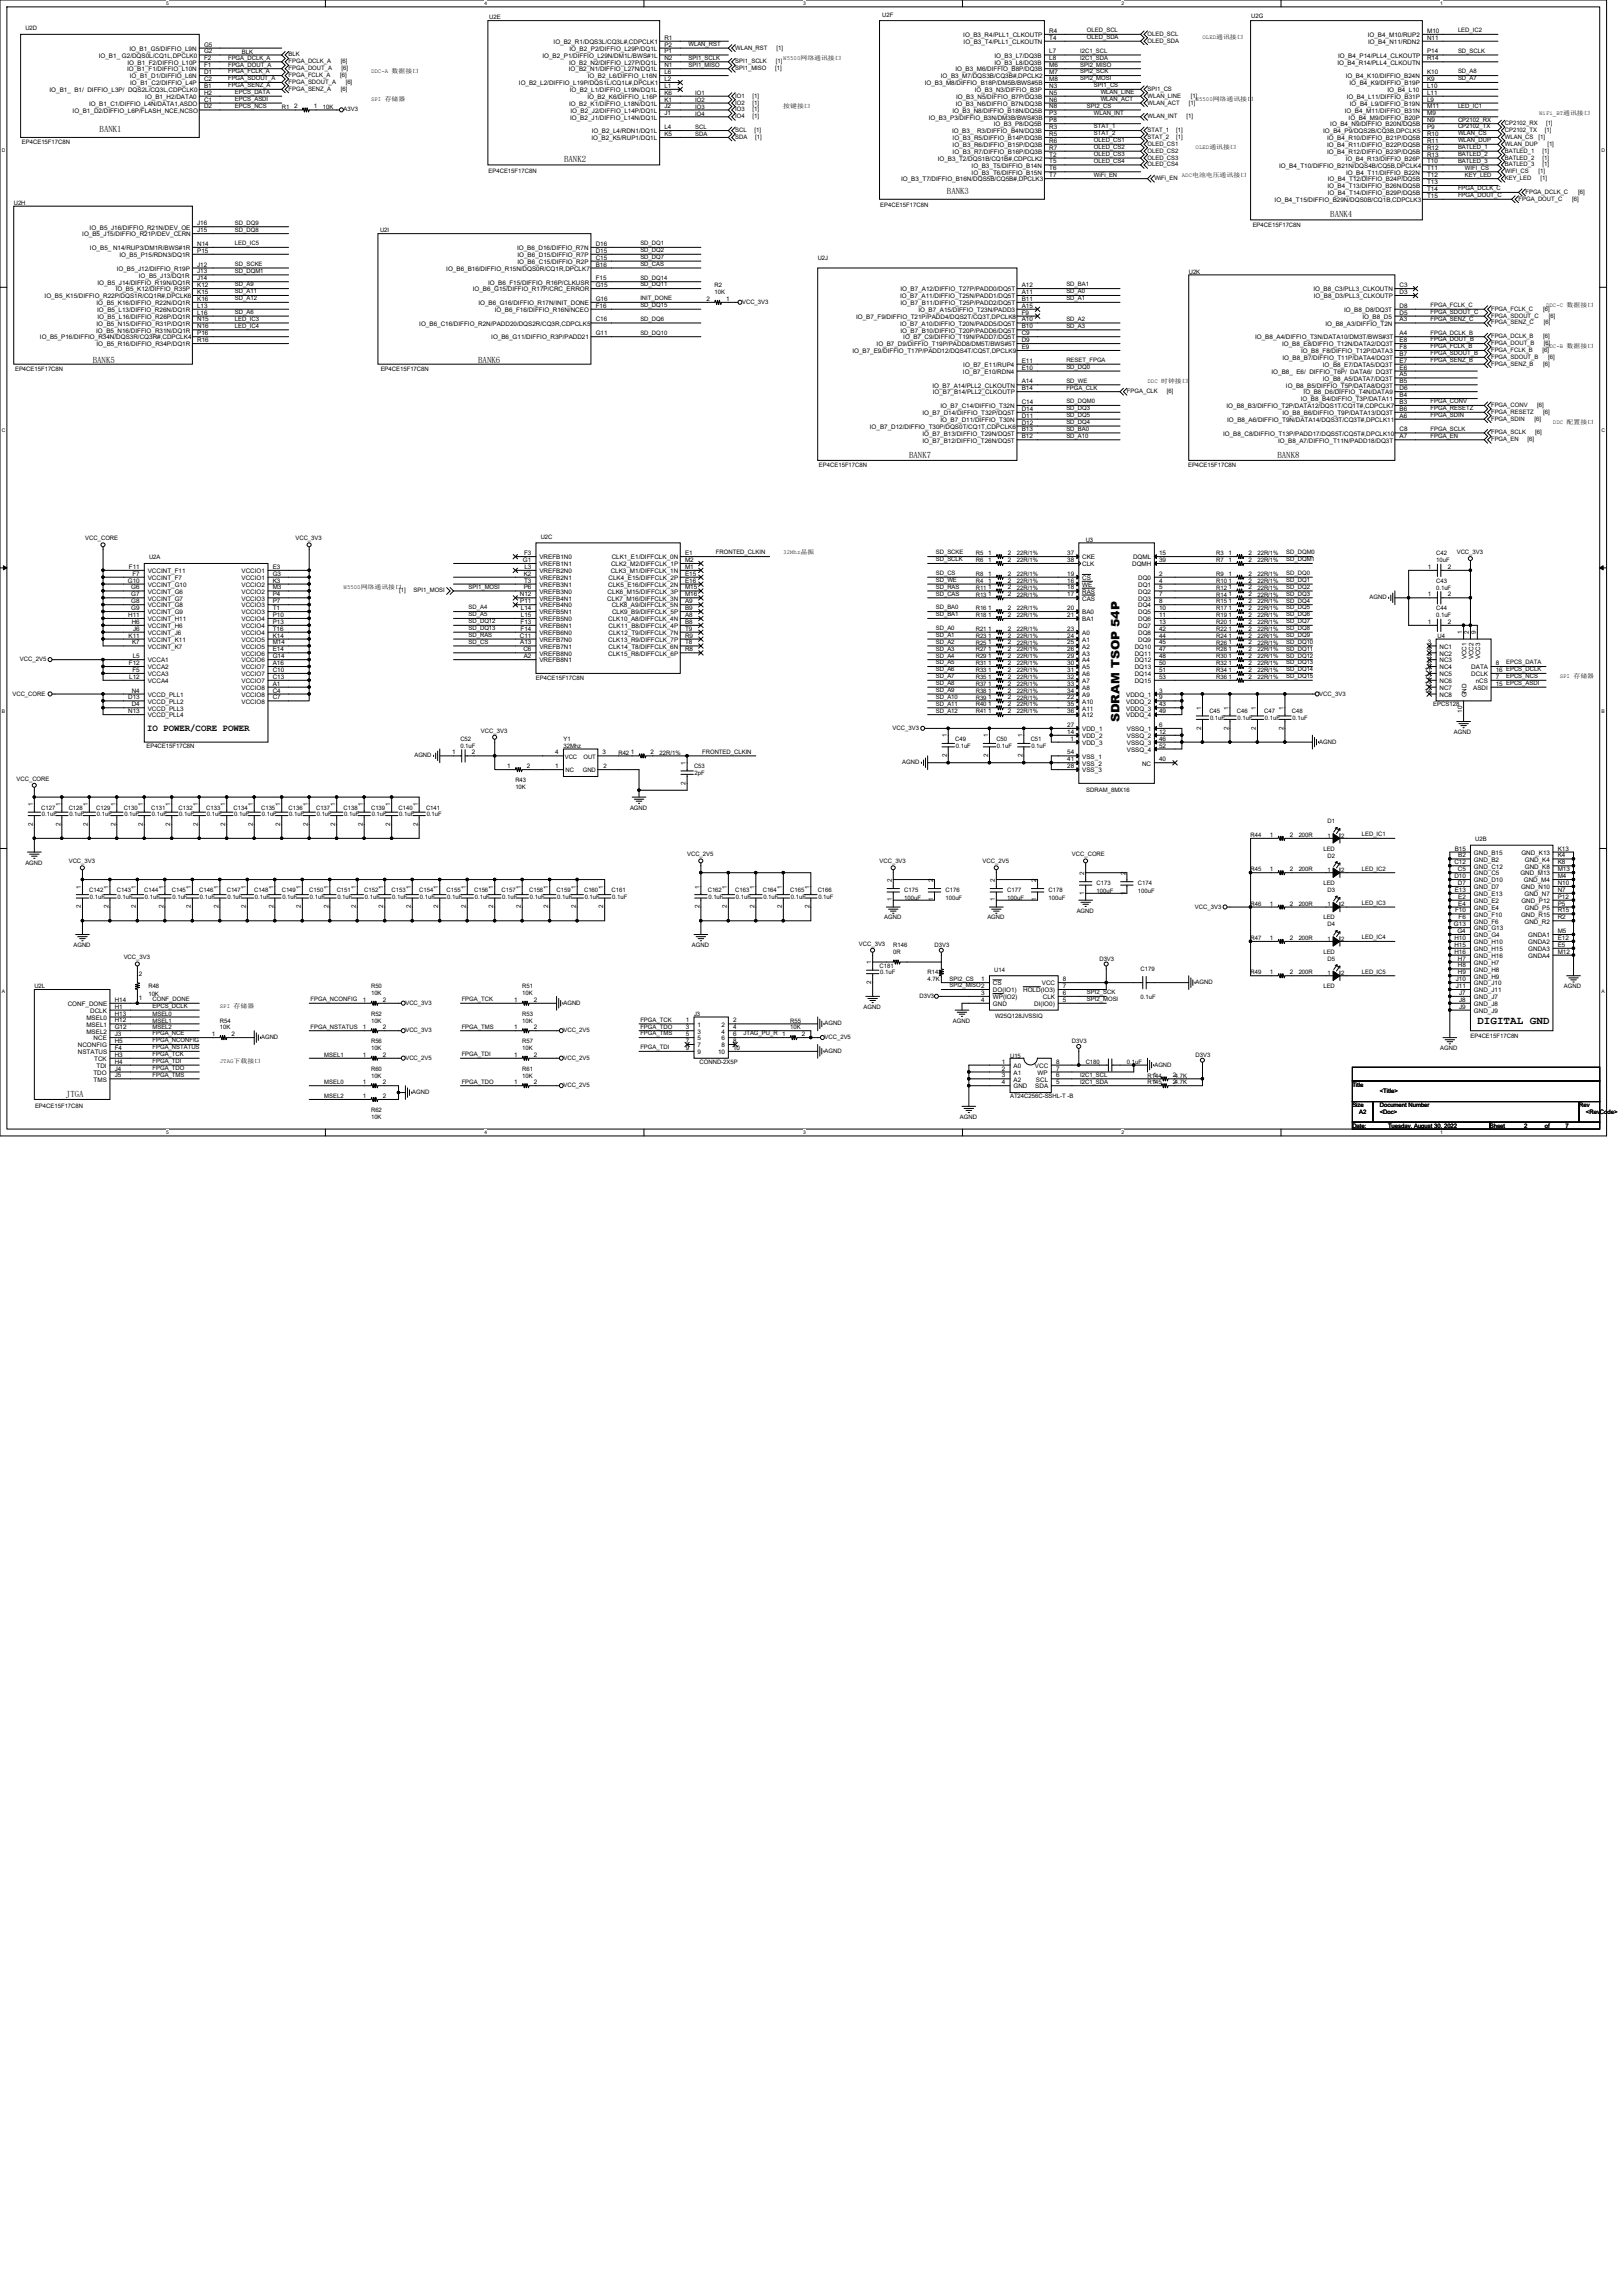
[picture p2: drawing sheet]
<svg xmlns="http://www.w3.org/2000/svg" width="210mm" height="297mm" viewBox="0 0 210 297" stroke-linecap="round" stroke-linejoin="round" font-family="sans-serif">
<defs><g id="words">
<text font-size="1.5" x="144.8" y="93.4" transform="rotate(-90 144.8 93.4)">SDRAM TSOP 54P</text>
<text font-size="1.4" x="191.1" y="132.5">DIGITAL GND</text>
<text font-size="1.2" x="19" y="94.5">IO POWER/CORE POWER</text>
<g font-size="1.1">
<text x="12.9" y="17.1">BANK1</text>
<text x="73" y="21">BANK2</text>
<text x="122.5" y="25.1">BANK3</text>
<text x="172.1" y="28.1">BANK4</text>
<text x="12" y="46.9">BANK5</text>
<text x="61.9" y="46.9">BANK6</text>
<text x="117.6" y="59.2">BANK7</text>
<text x="165.3" y="59.2">BANK8</text>
<text x="8.5" y="142">JTGA</text>
</g>
<g font-size=".8">
<text x="3.3" y="3.9">U2D</text>
<text x="63.3" y="2.5">U2E</text>
<text x="71.6" y="5.7">IO_B2_R1/DQS3L/CQ3L#,CDPCLK1</text>
<text x="86" y="5.1">R1</text>
<text x="89.1" y="5.9">WLAN_RST</text>
<text x="114.2" y="2.2">U2F</text>
<text x="124.6" y="4.8">IO_B3_R4/PLL1_CLKOUTP</text>
<text x="124.7" y="5.7">IO_B3_T4/PLL1_CLKOUTN</text>
<text x="135.7" y="4.3">R4</text>
<text x="135.7" y="5.1">T4</text>
<text x="140.6" y="4.2">OLED_SCL</text>
<text x="140.6" y="5.1">OLED_SDA</text>
<text x="148.5" y="4.6">OLED_SCL</text>
<text x="148.5" y="5.5">OLED_SDA</text>
<text x="155.6" y="5.1">OLED通讯接口</text>
<text x="161.9" y="2.3">U2G</text>
<text x="177" y="4.8">IO_B4_M10/RUP2</text>
<text x="177" y="5.7">IO_B4_N11/RDN2</text>
<text x="184.6" y="4.3">M10</text>
<text x="184.6" y="5.1">N11</text>
<text x="188.6" y="4.2">LED_IC2</text>
<text x="6.4" y="11.9">IO_B1_ B1/ DIFFIO_L3P/ DQS2L/CQ3L,CDPCLK0</text>
<text x="12.8" y="7.5">IO_B1_ G2/DQS0L/CQ1L,DPCLK0</text>
<text x="16.4" y="9.2">IO_B1_F1/DIFFIO_L10N</text>
<text x="16.5" y="8.4">IO_B1_F2/DIFFIO_L10P</text>
<text x="16.7" y="6.6">IO_B1_G5/DIFFIO_L9N</text>
<text x="16.8" y="10.1">IO_B1_D1/DIFFIO_L6N</text>
<text x="16.8" y="11">IO_B1_C2/DIFFIO_L4P</text>
<text x="26.4" y="11.4">B1</text>
<text x="26.4" y="10.5">C2</text>
<text x="26.4" y="6.9">G2</text>
<text x="26.4" y="8.7">F1</text>
<text x="26.4" y="9.6">D1</text>
<text x="26.4" y="6">G5</text>
<text x="26.4" y="7.8">F2</text>
<text x="29.5" y="11.3">FPGA_SENZ_A</text>
<text x="29.5" y="7.7">FPGA_DCLK_A</text>
<text x="29.5" y="8.6">FPGA_DOUT_A</text>
<text x="29.5" y="9.5">FPGA_FCLK_A</text>
<text x="29.5" y="10.4">FPGA_SDOUT_A</text>
<text x="31.3" y="6.9">BLK</text>
<text x="37.3" y="7.3">BLK</text>
<text x="37.3" y="8.2">FPGA_DCLK_A</text>
<text x="37.3" y="9.1">FPGA_DOUT_A</text>
<text x="37.3" y="10">FPGA_FCLK_A</text>
<text x="37.3" y="10.9">FPGA_SDOUT_A</text>
<text x="37.3" y="11.7">FPGA_SENZ_A</text>
<text x="44" y="10">[6]</text>
<text x="44.1" y="8.2">[6]</text>
<text x="44.1" y="11.7">[6]</text>
<text x="44.2" y="9.1">[6]</text>
<text x="44.7" y="10.9">[6]</text>
<text x="48" y="9.5">DDC-A 数据接口</text>
<text x="67.1" y="11">IO_B2_L2/DIFFIO_L19P/DQS1L/CQ1L#,DPCLK1</text>
<text x="70.2" y="7.5">IO_B2_P1/DIFFIO_L29N/DM1L/BWS#1L</text>
<text x="73.6" y="9.2">IO_B2_N1/DIFFIO_L27N/DQ1L</text>
<text x="73.6" y="8.4">IO_B2_N2/DIFFIO_L27P/DQ1L</text>
<text x="73.7" y="6.6">IO_B2_P2/DIFFIO_L29P/DQ1L</text>
<text x="73.7" y="11.9">IO_B2_L1/DIFFIO_L19N/DQ1L</text>
<text x="76.1" y="10.1">IO_B2_L6/DIFFIO_L16N</text>
<text x="86" y="10.5">L2</text>
<text x="86" y="6.9">P1</text>
<text x="86" y="6">P2</text>
<text x="86" y="11.4">L1</text>
<text x="86" y="8.7">N1</text>
<text x="86" y="7.8">N2</text>
<text x="86" y="9.6">L6</text>
<text x="89.1" y="8.6">SPI1_MISO</text>
<text x="89.1" y="7.7">SPI1_SCLK</text>
<text x="95.1" y="6.4">WLAN_RST</text>
<text x="95.1" y="8.2">SPI1_SCLK</text>
<text x="95.1" y="9.1">SPI1_MISO</text>
<text x="100.3" y="9.1">[1]</text>
<text x="100.4" y="8.2">[1]</text>
<text x="100.5" y="6.4">[1]</text>
<text x="101.3" y="7.7">W5500网络通讯接口</text>
<text x="119.6" y="11">IO_B3_M8/DIFFIO_B18P/DM5B/BWS#5B</text>
<text x="121.7" y="10.1">IO_B3_M7/DQS3B/CQ3B#,DPCLK2</text>
<text x="123.6" y="9.2">IO_B3_M6/DIFFIO_B8P/DQ3B</text>
<text x="126.1" y="11.9">IO_B3_N3/DIFFIO_B3P</text>
<text x="128.7" y="7.5">IO_B3_L7/DQ3B</text>
<text x="128.7" y="8.4">IO_B3_L8/DQ3B</text>
<text x="135.7" y="10.5">M8</text>
<text x="135.7" y="8.7">M6</text>
<text x="135.7" y="9.6">M7</text>
<text x="135.7" y="11.4">N3</text>
<text x="135.7" y="6.9">L7</text>
<text x="135.7" y="7.8">L8</text>
<text x="139.7" y="6.8">I2C1_SCL</text>
<text x="139.7" y="7.7">I2C1_SDA</text>
<text x="139.7" y="8.6">SPI2_MISO</text>
<text x="139.7" y="9.5">SPI2_SCK</text>
<text x="139.7" y="10.4">SPI2_MOSI</text>
<text x="141.5" y="11.3">SPI1_CS</text>
<text x="148.5" y="11.7">SPI1_CS</text>
<text x="173" y="8.4">IO_B4_R14/PLL4_CLKOUTN</text>
<text x="173.1" y="7.5">IO_B4_P14/PLL4_CLKOUTP</text>
<text x="174.1" y="10.1">IO_B4_K10/DIFFIO_B24N</text>
<text x="174.6" y="11">IO_B4_K9/DIFFIO_B19P</text>
<text x="179.5" y="11.9">IO_B4_L10</text>
<text x="184.6" y="6.9">P14</text>
<text x="184.6" y="7.8">R14</text>
<text x="184.6" y="9.6">K10</text>
<text x="184.6" y="10.5">K9</text>
<text x="184.6" y="11.4">L10</text>
<text x="188.6" y="6.8">SD_SCLK</text>
<text x="188.6" y="9.5">SD_A8</text>
<text x="188.6" y="10.4">SD_A7</text>
<text x="9.4" y="14.6">IO_B1_D2/DIFFIO_L6P/FLASH_NCE,NCSO</text>
<text x="11.5" y="13.7">IO_B1_C1/DIFFIO_L4N/DATA1,ASDO</text>
<text x="18.8" y="12.8">IO_B1_H2/DATA0</text>
<text x="26.4" y="14">D2</text>
<text x="26.4" y="13.1">C1</text>
<text x="26.4" y="12.3">H2</text>
<text x="30.4" y="12.2">EPCS_DATA</text>
<text x="30.4" y="13.1">EPCS_ASDI</text>
<text x="30.4" y="13.9">EPCS_NCS</text>
<text x="36.4" y="14.1">R1</text>
<text x="38.1" y="14">2</text>
<text x="40.6" y="14">1</text>
<text x="41.8" y="14.1">10K</text>
<text x="44.4" y="14.4">A3V3</text>
<text x="48" y="13.1">SPI 存储器</text>
<text x="73.6" y="13.7">IO_B2_K1/DIFFIO_L18N/DQ1L</text>
<text x="73.8" y="15.5">IO_B2_J1/DIFFIO_L14N/DQ1L</text>
<text x="73.8" y="14.6">IO_B2_J2/DIFFIO_L14P/DQ1L</text>
<text x="76" y="12.8">IO_B2_K6/DIFFIO_L16P</text>
<text x="76.6" y="17.3">IO_B2_L4/RDN1/DQ1L</text>
<text x="86" y="14">J2</text>
<text x="86" y="17.6">K5</text>
<text x="86" y="14.9">J1</text>
<text x="86" y="13.1">K1</text>
<text x="86" y="12.3">K6</text>
<text x="86" y="16.7">L4</text>
<text x="90" y="17.6">SDA</text>
<text x="90" y="16.7">SCL</text>
<text x="90" y="14.9">IO4</text>
<text x="90" y="14.1">IO3</text>
<text x="90" y="13.2">IO2</text>
<text x="90" y="12.3">IO1</text>
<text x="95.1" y="12.6">IO1</text>
<text x="95.1" y="13.5">IO2</text>
<text x="95.1" y="14.4">IO3</text>
<text x="95.1" y="15.3">IO4</text>
<text x="95.1" y="17.1">SCL</text>
<text x="95.1" y="18">SDA</text>
<text x="97.3" y="12.6">[1]</text>
<text x="97.3" y="13.5">[1]</text>
<text x="97.3" y="14.4">[1]</text>
<text x="97.3" y="15.3">[1]</text>
<text x="97.6" y="17.1">[1]</text>
<text x="97.7" y="18">[1]</text>
<text x="101.3" y="13.9">按键接口</text>
<text x="120.2" y="15.5">IO_B3_P3/DIFFIO_B3N/DM3B/BWS#3B</text>
<text x="123.2" y="17.3">IO_B3_ R3/DIFFIO_B4N/DQ3B</text>
<text x="123.2" y="14.6">IO_B3_N8/DIFFIO_B18N/DQ5B</text>
<text x="123.7" y="13.7">IO_B3_N6/DIFFIO_B7N/DQ3B</text>
<text x="123.7" y="12.8">IO_B3_N5/DIFFIO_B7P/DQ3B</text>
<text x="128.6" y="16.4">IO_B3_P8/DQ5B</text>
<text x="135.7" y="14.9">P3</text>
<text x="135.7" y="13.1">N6</text>
<text x="135.7" y="14">N8</text>
<text x="135.7" y="12.3">N5</text>
<text x="135.7" y="15.8">P8</text>
<text x="135.7" y="17.6">R5</text>
<text x="135.7" y="16.7">R3</text>
<text x="140.6" y="13.9">SPI2_CS</text>
<text x="141.5" y="14.8">WLAN_INT</text>
<text x="141.5" y="16.6">STAT_1</text>
<text x="141.5" y="17.5">STAT_2</text>
<text x="142.4" y="12.2">WLAN_LINE</text>
<text x="142.4" y="13.1">WLAN_ACT</text>
<text x="148.5" y="15.3">WLAN_INT</text>
<text x="148.5" y="13.5">WLAN_ACT</text>
<text x="148.5" y="12.6">WLAN_LINE</text>
<text x="148.5" y="17.1">STAT_1</text>
<text x="148.5" y="18">STAT_2</text>
<text x="152.2" y="17.1">[1]</text>
<text x="152.2" y="18">[1]</text>
<text x="153.5" y="15.3">[1]</text>
<text x="153.8" y="13.5">[1]</text>
<text x="154.1" y="12.6">[1]</text>
<text x="154.7" y="13.1">W5500网络通讯接口</text>
<text x="171.2" y="17.3">IO_B4_P9/DQS2B/CQ3B,DPCLK5</text>
<text x="172.1" y="16.4">IO_B4_N9/DIFFIO_B20N/DQ5B</text>
<text x="174" y="14.6">IO_B4_M11/DIFFIO_B31N</text>
<text x="174.2" y="12.8">IO_B4_L11/DIFFIO_B31P</text>
<text x="174.5" y="15.5">IO_B4_M9/DIFFIO_B20P</text>
<text x="174.6" y="13.7">IO_B4_L9/DIFFIO_B19N</text>
<text x="184.6" y="15.8">N9</text>
<text x="184.6" y="13.1">L9</text>
<text x="184.6" y="14.9">M9</text>
<text x="184.6" y="17.6">R10</text>
<text x="184.6" y="16.7">P9</text>
<text x="184.6" y="12.3">L11</text>
<text x="184.6" y="14">M11</text>
<text x="188.6" y="13.9">LED_IC1</text>
<text x="188.6" y="15.7">CP2102_RX</text>
<text x="188.6" y="16.6">CP2102_TX</text>
<text x="188.6" y="17.5">WLAN_CS</text>
<text x="194.7" y="16.2">CP2102_RX</text>
<text x="194.7" y="17.1">CP2102_TX</text>
<text x="194.7" y="18">WLAN_CS</text>
<text x="199.1" y="18">[1]</text>
<text x="199.1" y="14.8">WiFi_BT通讯接口</text>
<text x="199.9" y="17.1">[1]</text>
<text x="200" y="16.2">[1]</text>
<text x="2.8" y="18.7">EP4CE15F17C8N</text>
<text x="63.2" y="22.3">EP4CE15F17C8N</text>
<text x="76.5" y="18.1">IO_B2_K5/RUP1/DQ1L</text>
<text x="116.6" y="23.5">IO_B3_T7/DIFFIO_B16N/DQS5B/CQ5B#,DPCLK3</text>
<text x="121.3" y="20.8">IO_B3_T2/DQS1B/CQ1B#,CDPCLK2</text>
<text x="123.3" y="18.1">IO_B3_R5/DIFFIO_B14P/DQ3B</text>
<text x="123.3" y="19">IO_B3_R6/DIFFIO_B15P/DQ3B</text>
<text x="123.3" y="19.9">IO_B3_R7/DIFFIO_B16P/DQ3B</text>
<text x="125.7" y="21.7">IO_B3_T5/DIFFIO_B14N</text>
<text x="125.7" y="22.6">IO_B3_T6/DIFFIO_B15N</text>
<text x="135.7" y="22.9">T7</text>
<text x="135.7" y="21.1">T5</text>
<text x="135.7" y="22">T6</text>
<text x="135.7" y="20.3">T2</text>
<text x="135.7" y="18.5">R6</text>
<text x="135.7" y="19.4">R7</text>
<text x="141.5" y="18.4">OLED_CS1</text>
<text x="141.5" y="19.3">OLED_CS2</text>
<text x="141.5" y="20.2">OLED_CS3</text>
<text x="141.5" y="21.1">OLED_CS4</text>
<text x="141.5" y="22.8">WiFi_EN</text>
<text x="148.5" y="18.9">OLED_CS1</text>
<text x="148.5" y="19.7">OLED_CS2</text>
<text x="148.5" y="20.6">OLED_CS3</text>
<text x="148.5" y="21.5">OLED_CS4</text>
<text x="149.4" y="23.3">WiFi_EN</text>
<text x="152.9" y="22.8">ADC电池电压通讯接口</text>
<text x="154.7" y="19.3">OLED通讯接口</text>
<text x="165.5" y="21.7">IO_B4_T10/DIFFIO_B21N/DQS4B/CQ5B,DPCLK4</text>
<text x="171.7" y="18.1">IO_B4_R10/DIFFIO_B21P/DQ5B</text>
<text x="171.7" y="19">IO_B4_R11/DIFFIO_B22P/DQ5B</text>
<text x="171.7" y="19.9">IO_B4_R12/DIFFIO_B23P/DQ5B</text>
<text x="171.8" y="23.5">IO_B4_T12/DIFFIO_B24P/DQ5B</text>
<text x="174.1" y="20.8">IO_B4_R13/DIFFIO_B26P</text>
<text x="174.2" y="22.6">IO_B4_T11/DIFFIO_B22N</text>
<text x="184.6" y="21.1">T10</text>
<text x="184.6" y="23.8">T13</text>
<text x="184.6" y="22">T11</text>
<text x="184.6" y="22.9">T12</text>
<text x="184.6" y="18.5">R11</text>
<text x="184.6" y="19.4">R12</text>
<text x="184.6" y="20.3">R13</text>
<text x="188.6" y="18.4">WLAN_DUP</text>
<text x="188.6" y="19.3">BATLED_1</text>
<text x="188.6" y="20.2">BATLED_2</text>
<text x="188.6" y="21.1">BATLED_3</text>
<text x="189.5" y="21.9">WIFI_CS</text>
<text x="189.5" y="22.8">KEY_LED</text>
<text x="194.7" y="18.9">WLAN_DUP</text>
<text x="194.7" y="19.7">BATLED_1</text>
<text x="194.7" y="20.6">BATLED_2</text>
<text x="194.7" y="21.5">BATLED_3</text>
<text x="194.7" y="22.4">WIFI_CS</text>
<text x="194.7" y="23.3">KEY_LED</text>
<text x="199.1" y="22.4">[1]</text>
<text x="199.3" y="23.3">[1]</text>
<text x="199.6" y="19.7">[1]</text>
<text x="199.6" y="20.6">[1]</text>
<text x="199.6" y="21.5">[1]</text>
<text x="200.2" y="18.9">[1]</text>
<text x="1.8" y="26.5">U2H</text>
<text x="11.6" y="29.7">IO_B5_J16/DIFFIO_R21N/DEV_OE</text>
<text x="25.5" y="29.1">J16</text>
<text x="30.4" y="29.1">SD_DQ9</text>
<text x="30.4" y="30">SD_DQ8</text>
<text x="113.9" y="26.8">EP4CE15F17C8N</text>
<text x="162.1" y="29.3">EP4CE15F17C8N</text>
<text x="164.9" y="26.1">IO_B4_T15/DIFFIO_B29N/DQS0B/CQ1B,CDPCLK3</text>
<text x="171.7" y="24.4">IO_B4_T13/DIFFIO_B26N/DQ5B</text>
<text x="171.8" y="25.3">IO_B4_T14/DIFFIO_B29P/DQ5B</text>
<text x="184.6" y="25.6">T15</text>
<text x="184.6" y="24.7">T14</text>
<text x="188.6" y="24.6">FPGA_DCLK_C</text>
<text x="188.6" y="25.5">FPGA_DOUT_C</text>
<text x="196.5" y="26">FPGA_DOUT_C</text>
<text x="197.4" y="25.1">FPGA_DCLK_C</text>
<text x="203.4" y="26">[6]</text>
<text x="204.2" y="25.1">[6]</text>
<text x="10.6" y="30.6">IO_B5_J15/DIFFIO_R21P/DEV_CLRN</text>
<text x="11.6" y="32.4">IO_B5_ N14/RUP3/DM1R/BWS#1R</text>
<text x="15.1" y="35">IO_B5_J12/DIFFIO_R19P</text>
<text x="15.5" y="33.3">IO_B5_P15/RDN3/DQ1R</text>
<text x="18" y="35.9">IO_B5_J13/DQ1R</text>
<text x="25.5" y="30">J15</text>
<text x="25.5" y="31.8">N14</text>
<text x="25.5" y="32.7">P15</text>
<text x="25.5" y="34.5">J12</text>
<text x="25.5" y="35.4">J13</text>
<text x="30.4" y="31.7">LED_IC5</text>
<text x="30.4" y="34.4">SD_SCKE</text>
<text x="30.4" y="35.3">SD_DQM1</text>
<text x="49.2" y="30.1">U2I</text>
<text x="57.7" y="35">IO_B6_B16/DIFFIO_R15N/DQS0R/CQ1R,DPCLK7</text>
<text x="66.9" y="32.4">IO_B6_D16/DIFFIO_R7N</text>
<text x="67" y="34.1">IO_B6_C15/DIFFIO_R2P</text>
<text x="67" y="33.3">IO_B6_D15/DIFFIO_R7P</text>
<text x="77.1" y="34.5">B16</text>
<text x="77.1" y="33.6">C15</text>
<text x="77.1" y="32.7">D15</text>
<text x="77.1" y="31.8">D16</text>
<text x="82.8" y="31.7">SD_DQ1</text>
<text x="82.8" y="32.6">SD_DQ2</text>
<text x="82.8" y="33.5">SD_DQ7</text>
<text x="82.8" y="34.4">SD_CAS</text>
<text x="105.8" y="33.6">U2J</text>
<text x="153.8" y="35.4">U2K</text>
<text x="5.8" y="38.6">IO_B5_K15/DIFFIO_R22P/DQS1R/CQ1R#,DPCLK6</text>
<text x="12.5" y="39.5">IO_B5_K16/DIFFIO_R22N/DQ1R</text>
<text x="12.6" y="40.4">IO_B5_L13/DIFFIO_R26N/DQ1R</text>
<text x="12.6" y="36.8">IO_B5_J14/DIFFIO_R19N/DQ1R</text>
<text x="12.6" y="41.3">IO_B5_L16/DIFFIO_R26P/DQ1R</text>
<text x="15" y="37.7">IO_B5_K12/DIFFIO_R35P</text>
<text x="25.5" y="38">K15</text>
<text x="25.5" y="36.3">J14</text>
<text x="25.5" y="40.7">L16</text>
<text x="25.5" y="39.8">L13</text>
<text x="25.5" y="38.9">K16</text>
<text x="25.5" y="41.6">N15</text>
<text x="25.5" y="37.1">K12</text>
<text x="30.4" y="37.1">SD_A9</text>
<text x="30.4" y="38">SD_A11</text>
<text x="30.4" y="38.8">SD_A12</text>
<text x="30.4" y="40.6">SD_A6</text>
<text x="30.4" y="41.5">LED_IC3</text>
<text x="61.2" y="37.7">IO_B6_G15/DIFFIO_R17P/CRC_ERROR</text>
<text x="61.9" y="39.5">IO_B6_G16/DIFFIO_R17N/INIT_DONE</text>
<text x="63.1" y="36.8">IO_B6_F15/DIFFIO_R16P/CLKUSR</text>
<text x="64" y="40.4">IO_B6_F16/DIFFIO_R16N/NCEO</text>
<text x="77.1" y="41.6">C16</text>
<text x="77.1" y="37.1">G15</text>
<text x="77.1" y="36.3">F15</text>
<text x="77.1" y="38.9">G16</text>
<text x="77.1" y="39.8">F16</text>
<text x="82.8" y="36.2">SD_DQ14</text>
<text x="82.8" y="37.1">SD_DQ11</text>
<text x="82.8" y="38.8">INIT_DONE</text>
<text x="82.8" y="39.7">SD_DQ15</text>
<text x="82.8" y="41.5">SD_DQ6</text>
<text x="91.4" y="38.9">2</text>
<text x="92.5" y="37.2">R2</text>
<text x="92.5" y="38.1">10K</text>
<text x="94" y="38.9">1</text>
<text x="96" y="39.3">VCC_3V3</text>
<text x="110.8" y="41.3">IO_B7_F9/DIFFIO_T21P/PADD4/DQS2T/CQ3T,DPCLK8</text>
<text x="116.5" y="38.6">IO_B7_A11/DIFFIO_T25N/PADD1/DQ5T</text>
<text x="116.5" y="37.7">IO_B7_A12/DIFFIO_T27P/PADD0/DQ5T</text>
<text x="116.5" y="39.5">IO_B7_B11/DIFFIO_T25P/PADD2/DQ5T</text>
<text x="118.8" y="40.4">IO_B7_A15/DIFFIO_T23N/PADD3</text>
<text x="132.2" y="40.7">F9</text>
<text x="132.2" y="41.6">A10</text>
<text x="132.2" y="38">A11</text>
<text x="132.2" y="39.8">A15</text>
<text x="132.2" y="37.1">A12</text>
<text x="132.2" y="38.9">B11</text>
<text x="138" y="37.1">SD_BA1</text>
<text x="138" y="38">SD_A0</text>
<text x="138" y="38.8">SD_A1</text>
<text x="138" y="41.5">SD_A2</text>
<text x="169.9" y="37.7">IO_B8_C3/PLL3_CLKOUTN</text>
<text x="170" y="38.6">IO_B8_D3/PLL3_CLKOUTP</text>
<text x="173.9" y="40.4">IO_B8_D8/DQ3T</text>
<text x="176.3" y="41.3">IO_B8_D5</text>
<text x="181.1" y="41.6">A3</text>
<text x="181.1" y="37.1">C3</text>
<text x="181.1" y="38">D3</text>
<text x="181.1" y="39.8">D8</text>
<text x="181.1" y="40.7">D5</text>
<text x="185.1" y="39.7">FPGA_FCLK_C</text>
<text x="185.1" y="40.6">FPGA_SDOUT_C</text>
<text x="185.1" y="41.5">FPGA_SENZ_C</text>
<text x="192.9" y="40.2">FPGA_FCLK_C</text>
<text x="192.9" y="41.1">FPGA_SDOUT_C</text>
<text x="192.9" y="42">FPGA_SENZ_C</text>
<text x="199.7" y="40.2">[6]</text>
<text x="199.7" y="42">[6]</text>
<text x="200" y="39.7">DDC-C 数据接口</text>
<text x="200.4" y="41.1">[6]</text>
<text x="5.2" y="43.9">IO_B5_P16/DIFFIO_R34N/DQS3R/CQ3R#,CDPCLK4</text>
<text x="12.4" y="43">IO_B5_N16/DIFFIO_R31N/DQ1R</text>
<text x="12.5" y="42.1">IO_B5_N15/DIFFIO_R31P/DQ1R</text>
<text x="12.5" y="44.8">IO_B5_R16/DIFFIO_R34P/DQ1R</text>
<text x="25.5" y="43.4">P16</text>
<text x="25.5" y="42.5">N16</text>
<text x="25.5" y="44.3">R16</text>
<text x="30.4" y="42.4">LED_IC4</text>
<text x="54.3" y="42.1">IO_B6_C16/DIFFIO_R2N/PADD20/DQS2R/CQ3R,CDPCLK5</text>
<text x="63.6" y="43.9">IO_B6_G11/DIFFIO_R3P/PADD21</text>
<text x="77.1" y="43.4">G11</text>
<text x="82.8" y="43.3">SD_DQ10</text>
<text x="110.3" y="45.7">IO_B7_E9/DIFFIO_T17P/PADD12/DQS4T/CQ5T,DPCLK9</text>
<text x="113.4" y="44.8">IO_B7_D9/DIFFIO_T19P/PADD8/DM5T/BWS#5T</text>
<text x="116.5" y="42.1">IO_B7_A10/DIFFIO_T20N/PADD5/DQ5T</text>
<text x="116.5" y="43">IO_B7_B10/DIFFIO_T20P/PADD6/DQ5T</text>
<text x="116.9" y="43.9">IO_B7_C9/DIFFIO_T19N/PADD7/DQ5T</text>
<text x="124.6" y="47.5">IO_B7_E11/RUP4</text>
<text x="132.2" y="45.1">E9</text>
<text x="132.2" y="43.4">C9</text>
<text x="132.2" y="44.3">D9</text>
<text x="132.2" y="42.5">B10</text>
<text x="132.2" y="46.9">E11</text>
<text x="132.2" y="47.8">E10</text>
<text x="138" y="42.4">SD_A3</text>
<text x="138" y="46.8">RESET_FPGA</text>
<text x="138" y="47.7">SD_DQ0</text>
<text x="162.4" y="43.9">IO_B8_A4/DIFFIO_T3N/DATA10/DM3T/BWS#3T</text>
<text x="165.9" y="44.8">IO_B8_E8/DIFFIO_T12N/DATA2/DQ3T</text>
<text x="165.9" y="46.6">IO_B8_B7/DIFFIO_T11P/DATA4/DQ3T</text>
<text x="168.3" y="45.7">IO_B8_F8/DIFFIO_T12P/DATA3</text>
<text x="171.2" y="47.5">IO_B8_E7/DATA5/DQ3T</text>
<text x="171.5" y="42.1">IO_B8_A3/DIFFIO_T2N</text>
<text x="181.1" y="43.4">A4</text>
<text x="181.1" y="47.8">E6</text>
<text x="181.1" y="44.3">E8</text>
<text x="181.1" y="46">B7</text>
<text x="181.1" y="46.9">E7</text>
<text x="181.1" y="45.1">F8</text>
<text x="185.1" y="43.3">FPGA_DCLK_B</text>
<text x="185.1" y="44.2">FPGA_DOUT_B</text>
<text x="185.1" y="45.1">FPGA_FCLK_B</text>
<text x="185.1" y="46">FPGA_SDOUT_B</text>
<text x="185.1" y="46.8">FPGA_SENZ_B</text>
<text x="192.9" y="43.8">FPGA_DCLK_B</text>
<text x="192.9" y="44.6">FPGA_DOUT_B</text>
<text x="192.9" y="45.5">FPGA_FCLK_B</text>
<text x="192.9" y="46.4">FPGA_SDOUT_B</text>
<text x="192.9" y="47.3">FPGA_SENZ_B</text>
<text x="199.6" y="45.5">[6]</text>
<text x="199.7" y="43.8">[6]</text>
<text x="199.7" y="47.3">[6]</text>
<text x="199.8" y="44.6">[6]</text>
<text x="200" y="45.1">DDC-B 数据接口</text>
<text x="200.3" y="46.4">[6]</text>
<text x="1.9" y="48">EP4CE15F17C8N</text>
<text x="49.3" y="48">EP4CE15F17C8N</text>
<text x="119.3" y="53.7">IO_B7_D14/DIFFIO_T32P/DQ5T</text>
<text x="120.6" y="50.1">IO_B7_A14/PLL2_CLKOUTN</text>
<text x="120.7" y="51">IO_B7_B14/PLL2_CLKOUTP</text>
<text x="121.7" y="52.8">IO_B7_C14/DIFFIO_T32N</text>
<text x="124.6" y="48.4">IO_B7_E10/RDN4</text>
<text x="132.2" y="53.1">D14</text>
<text x="132.2" y="49.6">A14</text>
<text x="132.2" y="50.5">B14</text>
<text x="132.2" y="52.3">C14</text>
<text x="138" y="49.5">SD_WE</text>
<text x="138" y="50.4">FPGA_CLK</text>
<text x="138" y="52.2">SD_DQM0</text>
<text x="138" y="53.1">SD_DQ3</text>
<text x="138" y="54">SD_DQ5</text>
<text x="145.8" y="50.9">FPGA_CLK</text>
<text x="148.5" y="49.5">DDC 时钟接口</text>
<text x="151" y="50.9">[6]</text>
<text x="158.7" y="52.8">IO_B8_B3/DIFFIO_T2P/DATA12/DQS1T/CQ1T#,CDPCLK7</text>
<text x="164.5" y="48.4">IO_B8_ E6/ DIFFIO_T6P/ DATA6/ DQ3T</text>
<text x="165.9" y="53.7">IO_B8_B6/DIFFIO_T9P/DATA13/DQ3T</text>
<text x="166.4" y="50.1">IO_B8_B5/DIFFIO_T5P/DATA8/DQ3T</text>
<text x="168.3" y="51.9">IO_B8_B4/DIFFIO_T3P/DATA11</text>
<text x="168.7" y="51">IO_B8_D6/DIFFIO_T4N/DATA9</text>
<text x="171.2" y="49.3">IO_B8_A5/DATA7/DQ3T</text>
<text x="181.1" y="52.3">B3</text>
<text x="181.1" y="49.6">B5</text>
<text x="181.1" y="51.4">B4</text>
<text x="181.1" y="53.1">B6</text>
<text x="181.1" y="48.7">A5</text>
<text x="181.1" y="50.5">D6</text>
<text x="185.1" y="52.2">FPGA_CONV</text>
<text x="185.1" y="53.1">FPGA_RESETZ</text>
<text x="185.1" y="54">FPGA_SDIN</text>
<text x="192.9" y="52.6">FPGA_CONV</text>
<text x="192.9" y="53.5">FPGA_RESETZ</text>
<text x="198.9" y="52.6">[6]</text>
<text x="199.7" y="53.5">[6]</text>
<text x="112.5" y="55.5">IO_B7_D12/DIFFIO_T30P/DQS0T/CQ1T,CDPCLK6</text>
<text x="119.3" y="57.3">IO_B7_B12/DIFFIO_T26N/DQ5T</text>
<text x="119.3" y="56.4">IO_B7_B13/DIFFIO_T29N/DQ5T</text>
<text x="121.7" y="54.6">IO_B7_D11/DIFFIO_T30N</text>
<text x="132.2" y="54.9">D12</text>
<text x="132.2" y="56.7">B12</text>
<text x="132.2" y="55.8">B13</text>
<text x="132.2" y="54">D11</text>
<text x="138" y="54.8">SD_DQ4</text>
<text x="138" y="55.7">SD_BA0</text>
<text x="138" y="56.6">SD_A10</text>
<text x="158.2" y="56.4">IO_B8_C8/DIFFIO_T13P/PADD17/DQS5T/CQ5T#,DPCLK10</text>
<text x="158.8" y="54.6">IO_B8_A6/DIFFIO_T9N/DATA14/DQS3T/CQ3T#,DPCLK11</text>
<text x="165.4" y="57.3">IO_B8_A7/DIFFIO_T11N/PADD18/DQ3T</text>
<text x="181.1" y="55.8">C8</text>
<text x="181.1" y="54">A6</text>
<text x="181.1" y="56.7">A7</text>
<text x="185.1" y="55.7">FPGA_SCLK</text>
<text x="185.1" y="56.6">FPGA_EN</text>
<text x="192.9" y="54.4">FPGA_SDIN</text>
<text x="192.9" y="56.2">FPGA_SCLK</text>
<text x="192.9" y="57.1">FPGA_EN</text>
<text x="197.6" y="57.1">[6]</text>
<text x="198.5" y="54.4">[6]</text>
<text x="198.6" y="56.2">[6]</text>
<text x="200.9" y="54.8">DDC 配置接口</text>
<text x="106" y="60.5">EP4CE15F17C8N</text>
<text x="153.7" y="60.5">EP4CE15F17C8N</text>
<text x="11" y="69.9">VCC_CORE</text>
<text x="38.2" y="69.9">VCC_3V3</text>
<text x="67.8" y="71.8">F3</text>
<text x="70" y="69.7">U2C</text>
<text x="88.6" y="71.8">E1</text>
<text x="92.6" y="71.7">FRONTED_CLKIN</text>
<text x="101.3" y="71.7">32Mhz晶振</text>
<text x="121.1" y="71.7">SD_SCKE</text>
<text x="126.2" y="71.8">R5</text>
<text x="127.8" y="71.8">1</text>
<text x="130.4" y="71.8">2</text>
<text x="131.6" y="71.8">22R/1%</text>
<text x="138.1" y="71.8">37</text>
<text x="140.5" y="70.1">U3</text>
<text x="150" y="71.8">15</text>
<text x="157.4" y="71.8">R3</text>
<text x="159" y="71.8">1</text>
<text x="161.5" y="71.8">2</text>
<text x="162.7" y="71.8">22R/1%</text>
<text x="166.4" y="71.7">SD_DQM0</text>
<text x="185.8" y="71.8">C42</text>
<text x="188.5" y="71.7">VCC_3V3</text>
<text x="16.5" y="75.4">G10</text>
<text x="16.7" y="73.6">F11</text>
<text x="17" y="76.3">G6</text>
<text x="17" y="77.2">G7</text>
<text x="17.1" y="74.5">F7</text>
<text x="19.1" y="74.1">VCCINT_F11</text>
<text x="19.1" y="75">VCCINT_F7</text>
<text x="19.1" y="75.9">VCCINT_G10</text>
<text x="19.1" y="76.8">VCCINT_G6</text>
<text x="19.1" y="77.7">VCCINT_G7</text>
<text x="19.3" y="72.4">U2A</text>
<text x="31.2" y="74.1">VCCIO1</text>
<text x="31.2" y="75">VCCIO1</text>
<text x="31.2" y="75.9">VCCIO2</text>
<text x="31.2" y="76.8">VCCIO2</text>
<text x="31.2" y="77.7">VCCIO3</text>
<text x="35.3" y="73.6">E3</text>
<text x="35.3" y="74.5">G3</text>
<text x="35.3" y="75.4">K3</text>
<text x="35.3" y="76.3">M3</text>
<text x="35.3" y="77.2">P4</text>
<text x="44.4" y="76.2">W5500网络通讯接口</text>
<text x="51.6" y="76.6">[1]</text>
<text x="53.5" y="76.6">SPI1_MOSI</text>
<text x="60.6" y="76.2">SPI1_MOSI</text>
<text x="67.3" y="77.2">N12</text>
<text x="67.6" y="72.7">G1</text>
<text x="67.8" y="74.5">K2</text>
<text x="67.8" y="76.3">P6</text>
<text x="67.8" y="75.4">T3</text>
<text x="67.8" y="73.6">L3</text>
<text x="69.8" y="72.4">VREFB1N0</text>
<text x="69.8" y="73.3">VREFB1N1</text>
<text x="69.8" y="74.1">VREFB2N0</text>
<text x="69.8" y="75">VREFB2N1</text>
<text x="69.8" y="76.8">VREFB3N0</text>
<text x="69.8" y="75.9">VREFB3N1</text>
<text x="69.8" y="77.7">VREFB4N1</text>
<text x="78.6" y="77.7">CLK7_M16/DIFFCLK_3N</text>
<text x="78.6" y="76.8">CLK6_M15/DIFFCLK_3P</text>
<text x="78.7" y="75.9">CLK5_E16/DIFFCLK_2N</text>
<text x="78.7" y="75">CLK4_E15/DIFFCLK_2P</text>
<text x="79" y="74.1">CLK3_M1/DIFFCLK_1N</text>
<text x="79.1" y="73.3">CLK2_M2/DIFFCLK_1P</text>
<text x="79.1" y="72.4">CLK1_E1/DIFFCLK_0N</text>
<text x="88.6" y="73.6">M1</text>
<text x="88.6" y="75.4">E16</text>
<text x="88.6" y="77.2">M16</text>
<text x="88.6" y="72.7">M2</text>
<text x="88.6" y="74.5">E15</text>
<text x="88.6" y="76.3">M15</text>
<text x="121.1" y="72.6">SD_SCLK</text>
<text x="121.1" y="74.4">SD_CS</text>
<text x="121.1" y="75.3">SD_WE</text>
<text x="121.1" y="76.2">SD_RAS</text>
<text x="121.1" y="77.1">SD_CAS</text>
<text x="126.2" y="72.7">R6</text>
<text x="126.2" y="74.5">R8</text>
<text x="126.2" y="77.2">R13</text>
<text x="126.2" y="76.3">R11</text>
<text x="126.2" y="75.4">R4</text>
<text x="127.8" y="72.7">1</text>
<text x="127.8" y="74.5">1</text>
<text x="127.8" y="77.2">1</text>
<text x="127.8" y="76.3">1</text>
<text x="127.8" y="75.4">1</text>
<text x="130.4" y="72.7">2</text>
<text x="130.4" y="74.5">2</text>
<text x="130.4" y="77.2">2</text>
<text x="130.4" y="76.3">2</text>
<text x="130.4" y="75.4">2</text>
<text x="131.6" y="77.2">22R/1%</text>
<text x="131.6" y="76.3">22R/1%</text>
<text x="131.6" y="72.7">22R/1%</text>
<text x="131.6" y="74.5">22R/1%</text>
<text x="131.6" y="75.4">22R/1%</text>
<text x="138.1" y="72.7">38</text>
<text x="138.1" y="74.5">19</text>
<text x="138.1" y="75.4">16</text>
<text x="138.1" y="76.3">18</text>
<text x="138.1" y="77.2">17</text>
<text x="140" y="72.4">CKE</text>
<text x="140" y="73.3">CLK</text>
<text x="140" y="75">CS</text>
<text x="140" y="75.9">WE</text>
<text x="140" y="76.8">RAS</text>
<text x="140" y="77.7">CAS</text>
<text x="146.5" y="73.3">DQMH</text>
<text x="146.6" y="72.4">DQML</text>
<text x="147.3" y="75">DQ0</text>
<text x="147.3" y="75.9">DQ1</text>
<text x="147.3" y="76.8">DQ2</text>
<text x="147.3" y="77.7">DQ3</text>
<text x="150" y="74.5">2</text>
<text x="150" y="75.4">4</text>
<text x="150" y="76.3">5</text>
<text x="150" y="77.2">7</text>
<text x="150" y="72.7">39</text>
<text x="157.4" y="77.2">R14</text>
<text x="157.4" y="76.3">R12</text>
<text x="157.4" y="75.4">R10</text>
<text x="157.4" y="72.7">R7</text>
<text x="157.4" y="74.5">R9</text>
<text x="159" y="77.2">1</text>
<text x="159" y="76.3">1</text>
<text x="159" y="75.4">1</text>
<text x="159" y="72.7">1</text>
<text x="159" y="74.5">1</text>
<text x="161.5" y="77.2">2</text>
<text x="161.5" y="76.3">2</text>
<text x="161.5" y="75.4">2</text>
<text x="161.5" y="72.7">2</text>
<text x="161.5" y="74.5">2</text>
<text x="162.7" y="77.2">22R/1%</text>
<text x="162.7" y="76.3">22R/1%</text>
<text x="162.7" y="75.4">22R/1%</text>
<text x="162.7" y="72.7">22R/1%</text>
<text x="162.7" y="74.5">22R/1%</text>
<text x="166.4" y="74.4">SD_DQ0</text>
<text x="166.4" y="75.3">SD_DQ1</text>
<text x="166.4" y="76.2">SD_DQ2</text>
<text x="166.4" y="77.1">SD_DQ3</text>
<text x="166.4" y="78">SD_DQ4</text>
<text x="166.4" y="72.6">SD_DQM1</text>
<text x="177.2" y="77.5">AGND</text>
<text x="184.7" y="73.6">1</text>
<text x="184.7" y="77.2">1</text>
<text x="185.8" y="72.7">10uF</text>
<text x="185.8" y="75.4">C43</text>
<text x="185.8" y="76.3">0.1uF</text>
<text x="187.3" y="73.6">2</text>
<text x="187.3" y="77.2">2</text>
<text x="16.6" y="79.8">H11</text>
<text x="16.6" y="82.5">K11</text>
<text x="17" y="78">G8</text>
<text x="17" y="78.9">G9</text>
<text x="17" y="80.7">H6</text>
<text x="17.1" y="83.4">K7</text>
<text x="17.2" y="81.6">J6</text>
<text x="19.1" y="78.6">VCCINT_G8</text>
<text x="19.1" y="79.5">VCCINT_G9</text>
<text x="19.1" y="80.4">VCCINT_H11</text>
<text x="19.1" y="81.3">VCCINT_H6</text>
<text x="19.1" y="82.1">VCCINT_J6</text>
<text x="19.1" y="83">VCCINT_K11</text>
<text x="19.1" y="83.9">VCCINT_K7</text>
<text x="31.2" y="78.6">VCCIO3</text>
<text x="31.2" y="79.5">VCCIO3</text>
<text x="31.2" y="80.4">VCCIO4</text>
<text x="31.2" y="81.3">VCCIO4</text>
<text x="31.2" y="82.1">VCCIO4</text>
<text x="31.2" y="83">VCCIO5</text>
<text x="31.2" y="83.9">VCCIO5</text>
<text x="35.3" y="78">P7</text>
<text x="35.3" y="78.9">T1</text>
<text x="35.3" y="79.8">P10</text>
<text x="35.3" y="80.7">P13</text>
<text x="35.3" y="81.6">T16</text>
<text x="35.3" y="82.5">K14</text>
<text x="35.3" y="83.4">M14</text>
<text x="60.6" y="78.8">SD_A4</text>
<text x="60.6" y="79.7">SD_A5</text>
<text x="60.6" y="80.6">SD_DQ12</text>
<text x="60.6" y="81.5">SD_DQ13</text>
<text x="60.6" y="82.4">SD_RAS</text>
<text x="60.6" y="83.3">SD_CS</text>
<text x="67.3" y="82.5">C11</text>
<text x="67.3" y="78">P11</text>
<text x="67.3" y="83.4">A13</text>
<text x="67.4" y="81.6">F14</text>
<text x="67.4" y="80.7">F13</text>
<text x="67.4" y="79.8">L15</text>
<text x="67.4" y="78.9">L14</text>
<text x="69.8" y="78.6">VREFB4N0</text>
<text x="69.8" y="80.4">VREFB5N0</text>
<text x="69.8" y="79.5">VREFB5N1</text>
<text x="69.8" y="82.1">VREFB6N0</text>
<text x="69.8" y="81.3">VREFB6N1</text>
<text x="69.8" y="83">VREFB7N0</text>
<text x="69.8" y="83.9">VREFB7N1</text>
<text x="78.7" y="80.4">CLK10_A8/DIFFCLK_4N</text>
<text x="78.7" y="83">CLK13_R9/DIFFCLK_7P</text>
<text x="78.7" y="81.3">CLK11_B8/DIFFCLK_4P</text>
<text x="78.7" y="82.1">CLK12_T9/DIFFCLK_7N</text>
<text x="78.7" y="83.9">CLK14_T8/DIFFCLK_6N</text>
<text x="79.1" y="78.6">CLK8_A9/DIFFCLK_5N</text>
<text x="79.2" y="79.5">CLK9_B9/DIFFCLK_5P</text>
<text x="88.6" y="78">A9</text>
<text x="88.6" y="79.8">A8</text>
<text x="88.6" y="82.5">R9</text>
<text x="88.6" y="78.9">B9</text>
<text x="88.6" y="80.7">B8</text>
<text x="88.6" y="81.6">T9</text>
<text x="88.6" y="83.4">T8</text>
<text x="121.1" y="81.5">SD_A0</text>
<text x="121.1" y="82.4">SD_A1</text>
<text x="121.1" y="83.3">SD_A2</text>
<text x="121.1" y="78.8">SD_BA0</text>
<text x="121.1" y="79.7">SD_BA1</text>
<text x="126.2" y="81.6">R21</text>
<text x="126.2" y="82.5">R23</text>
<text x="126.2" y="79.8">R18</text>
<text x="126.2" y="79">R16</text>
<text x="126.2" y="83.4">R25</text>
<text x="127.8" y="81.6">1</text>
<text x="127.8" y="82.5">1</text>
<text x="127.8" y="79.8">1</text>
<text x="127.8" y="78.9">1</text>
<text x="127.8" y="83.4">1</text>
<text x="130.4" y="81.6">2</text>
<text x="130.4" y="82.5">2</text>
<text x="130.4" y="79.8">2</text>
<text x="130.4" y="78.9">2</text>
<text x="130.4" y="83.4">2</text>
<text x="131.6" y="81.6">22R/1%</text>
<text x="131.6" y="82.5">22R/1%</text>
<text x="131.6" y="79.8">22R/1%</text>
<text x="131.6" y="79">22R/1%</text>
<text x="131.6" y="83.4">22R/1%</text>
<text x="138.1" y="78.9">20</text>
<text x="138.1" y="79.8">21</text>
<text x="138.1" y="81.6">23</text>
<text x="138.1" y="82.5">24</text>
<text x="138.1" y="83.4">25</text>
<text x="140" y="79.5">BA0</text>
<text x="140" y="80.4">BA1</text>
<text x="140" y="82.1">A0</text>
<text x="140" y="83">A1</text>
<text x="140" y="83.9">A2</text>
<text x="146.8" y="83.9">DQ10</text>
<text x="147.3" y="78.6">DQ4</text>
<text x="147.3" y="79.5">DQ5</text>
<text x="147.3" y="80.4">DQ6</text>
<text x="147.3" y="81.3">DQ7</text>
<text x="147.3" y="82.1">DQ8</text>
<text x="147.3" y="83">DQ9</text>
<text x="150" y="78">8</text>
<text x="150" y="78.9">10</text>
<text x="150" y="79.8">11</text>
<text x="150" y="80.7">13</text>
<text x="150" y="81.6">42</text>
<text x="150" y="82.5">44</text>
<text x="150" y="83.4">45</text>
<text x="157.4" y="83.4">R26</text>
<text x="157.4" y="82.5">R24</text>
<text x="157.4" y="81.6">R22</text>
<text x="157.4" y="80.7">R20</text>
<text x="157.4" y="79.8">R19</text>
<text x="157.4" y="79">R17</text>
<text x="157.4" y="78.1">R15</text>
<text x="159" y="83.4">1</text>
<text x="159" y="82.5">1</text>
<text x="159" y="81.6">1</text>
<text x="159" y="80.7">1</text>
<text x="159" y="79.8">1</text>
<text x="159" y="78.9">1</text>
<text x="159" y="78">1</text>
<text x="161.5" y="83.4">2</text>
<text x="161.5" y="82.5">2</text>
<text x="161.5" y="81.6">2</text>
<text x="161.5" y="80.7">2</text>
<text x="161.5" y="79.8">2</text>
<text x="161.5" y="78.9">2</text>
<text x="161.5" y="78">2</text>
<text x="162.7" y="83.4">22R/1%</text>
<text x="162.7" y="82.5">22R/1%</text>
<text x="162.7" y="81.6">22R/1%</text>
<text x="162.7" y="80.7">22R/1%</text>
<text x="162.7" y="79.8">22R/1%</text>
<text x="162.7" y="79">22R/1%</text>
<text x="162.7" y="78.1">22R/1%</text>
<text x="166.4" y="78.8">SD_DQ5</text>
<text x="166.4" y="79.7">SD_DQ6</text>
<text x="166.4" y="80.6">SD_DQ7</text>
<text x="166.4" y="81.5">SD_DQ8</text>
<text x="166.4" y="82.4">SD_DQ9</text>
<text x="166.4" y="83.3">SD_DQ10</text>
<text x="184.7" y="80.7">1</text>
<text x="184.7" y="83.4">3</text>
<text x="185.8" y="79">C44</text>
<text x="185.8" y="79.8">0.1uF</text>
<text x="186" y="82.5">U4</text>
<text x="186.2" y="83.9">NC1</text>
<text x="187.3" y="80.7">2</text>
<text x="189.2" y="82.1" transform="rotate(-90 189.2 82.1)">1</text>
<text x="190.1" y="82.1" transform="rotate(-90 190.1 82.1)">2</text>
<text x="190.9" y="82.1" transform="rotate(-90 190.9 82.1)">9</text>
<text x="1.6" y="90">VCC_CORE</text>
<text x="2.6" y="85.5">VCC_2V5</text>
<text x="16.7" y="86">F12</text>
<text x="16.7" y="87.8">L12</text>
<text x="17" y="89.6">N4</text>
<text x="17.1" y="86.9">F5</text>
<text x="17.2" y="85.2">L5</text>
<text x="19.1" y="85.7">VCCA1</text>
<text x="19.1" y="86.6">VCCA2</text>
<text x="19.1" y="87.5">VCCA3</text>
<text x="19.1" y="88.4">VCCA4</text>
<text x="31.2" y="84.8">VCCIO6</text>
<text x="31.2" y="85.7">VCCIO6</text>
<text x="31.2" y="86.6">VCCIO7</text>
<text x="31.2" y="87.5">VCCIO7</text>
<text x="31.2" y="88.4">VCCIO7</text>
<text x="31.2" y="89.3">VCCIO8</text>
<text x="35.3" y="84.3">E14</text>
<text x="35.3" y="85.2">G14</text>
<text x="35.3" y="86">A16</text>
<text x="35.3" y="86.9">C10</text>
<text x="35.3" y="87.8">C13</text>
<text x="35.3" y="88.7">A1</text>
<text x="35.3" y="89.6">C4</text>
<text x="67.7" y="84.3">C6</text>
<text x="67.8" y="85.2">A2</text>
<text x="69.3" y="87.9">EP4CE15F17C8N</text>
<text x="69.8" y="84.8">VREFB8N0</text>
<text x="69.8" y="85.7">VREFB8N1</text>
<text x="78.7" y="84.8">CLK15_R8/DIFFCLK_6P</text>
<text x="88.6" y="84.3">R8</text>
<text x="121.1" y="84.2">SD_A3</text>
<text x="121.1" y="85.1">SD_A4</text>
<text x="121.1" y="86">SD_A5</text>
<text x="121.1" y="86.8">SD_A6</text>
<text x="121.1" y="87.7">SD_A7</text>
<text x="121.1" y="88.6">SD_A8</text>
<text x="121.1" y="89.5">SD_A9</text>
<text x="126.2" y="88.7">R37</text>
<text x="126.2" y="84.3">R27</text>
<text x="126.2" y="86.1">R31</text>
<text x="126.2" y="87.8">R35</text>
<text x="126.2" y="89.6">R38</text>
<text x="126.2" y="85.2">R29</text>
<text x="126.2" y="87">R33</text>
<text x="127.8" y="88.7">1</text>
<text x="127.8" y="84.3">1</text>
<text x="127.8" y="86">1</text>
<text x="127.8" y="87.8">1</text>
<text x="127.8" y="89.6">1</text>
<text x="127.8" y="85.2">1</text>
<text x="127.8" y="86.9">1</text>
<text x="130.4" y="88.7">2</text>
<text x="130.4" y="84.3">2</text>
<text x="130.4" y="86">2</text>
<text x="130.4" y="87.8">2</text>
<text x="130.4" y="89.6">2</text>
<text x="130.4" y="85.2">2</text>
<text x="130.4" y="86.9">2</text>
<text x="131.6" y="88.7">22R/1%</text>
<text x="131.6" y="84.3">22R/1%</text>
<text x="131.6" y="86.1">22R/1%</text>
<text x="131.6" y="87.8">22R/1%</text>
<text x="131.6" y="89.6">22R/1%</text>
<text x="131.6" y="85.2">22R/1%</text>
<text x="131.6" y="87">22R/1%</text>
<text x="138.1" y="84.3">26</text>
<text x="138.1" y="85.2">29</text>
<text x="138.1" y="86">30</text>
<text x="138.1" y="86.9">31</text>
<text x="138.1" y="87.8">32</text>
<text x="138.1" y="88.7">33</text>
<text x="138.1" y="89.6">34</text>
<text x="140" y="84.8">A3</text>
<text x="140" y="85.7">A4</text>
<text x="140" y="86.6">A5</text>
<text x="140" y="87.5">A6</text>
<text x="140" y="88.4">A7</text>
<text x="140" y="89.3">A8</text>
<text x="146.8" y="84.8">DQ11</text>
<text x="146.8" y="85.7">DQ12</text>
<text x="146.8" y="86.6">DQ13</text>
<text x="146.8" y="87.5">DQ14</text>
<text x="146.8" y="88.4">DQ15</text>
<text x="150" y="84.3">47</text>
<text x="150" y="85.2">48</text>
<text x="150" y="86">50</text>
<text x="150" y="86.9">51</text>
<text x="150" y="87.8">53</text>
<text x="150" y="89.6">3</text>
<text x="157.4" y="87.8">R36</text>
<text x="157.4" y="87">R34</text>
<text x="157.4" y="86.1">R32</text>
<text x="157.4" y="85.2">R30</text>
<text x="157.4" y="84.3">R28</text>
<text x="159" y="87.8">1</text>
<text x="159" y="86.9">1</text>
<text x="159" y="86">1</text>
<text x="159" y="85.2">1</text>
<text x="159" y="84.3">1</text>
<text x="161.5" y="87.8">2</text>
<text x="161.5" y="86.9">2</text>
<text x="161.5" y="86">2</text>
<text x="161.5" y="85.2">2</text>
<text x="161.5" y="84.3">2</text>
<text x="162.7" y="87.8">22R/1%</text>
<text x="162.7" y="87">22R/1%</text>
<text x="162.7" y="86.1">22R/1%</text>
<text x="162.7" y="85.2">22R/1%</text>
<text x="162.7" y="84.3">22R/1%</text>
<text x="166.4" y="84.2">SD_DQ11</text>
<text x="166.4" y="85.1">SD_DQ12</text>
<text x="166.4" y="86">SD_DQ13</text>
<text x="166.4" y="86.8">SD_DQ14</text>
<text x="166.4" y="87.7">SD_DQ15</text>
<text x="170.7" y="90">VCC_3V3</text>
<text x="184.3" y="86.9">11</text>
<text x="184.3" y="87.8">12</text>
<text x="184.3" y="88.7">13</text>
<text x="184.3" y="89.6">14</text>
<text x="184.7" y="84.3">4</text>
<text x="184.7" y="85.2">5</text>
<text x="184.7" y="86">6</text>
<text x="186.2" y="84.8">NC2</text>
<text x="186.2" y="85.7">NC3</text>
<text x="186.2" y="86.6">NC4</text>
<text x="186.2" y="87.5">NC5</text>
<text x="186.2" y="88.4">NC6</text>
<text x="186.2" y="89.3">NC7</text>
<text x="189.7" y="85.3" transform="rotate(-90 189.7 85.3)">VCC1</text>
<text x="190.4" y="86.6">DATA</text>
<text x="190.4" y="87.5">DCLK</text>
<text x="190.6" y="89.3">ASDI</text>
<text x="190.6" y="85.3" transform="rotate(-90 190.6 85.3)">VCC2</text>
<text x="190.9" y="88.4">nCS</text>
<text x="191.5" y="85.3" transform="rotate(-90 191.5 85.3)">VCC3</text>
<text x="193.5" y="88.7">15 EPCS_ASDI</text>
<text x="193.5" y="87.8">7</text>
<text x="193.5" y="86">8</text>
<text x="193.5" y="86.9">16 EPCS_DCLK</text>
<text x="194.9" y="86">EPCS_DATA</text>
<text x="194.9" y="87.7">EPCS_NCS</text>
<text x="201.8" y="87.7">SPI 存储器</text>
<text x="16.6" y="90.5">D13</text>
<text x="16.6" y="92.3">N13</text>
<text x="17" y="91.4">D4</text>
<text x="19.1" y="90.1">VCCD_PLL1</text>
<text x="19.1" y="91">VCCD_PLL2</text>
<text x="19.1" y="91.9">VCCD_PLL3</text>
<text x="19.1" y="92.8">VCCD_PLL4</text>
<text x="31.2" y="90.1">VCCIO8</text>
<text x="31.2" y="91">VCCIO8</text>
<text x="35.3" y="90.5">C7</text>
<text x="59.6" y="95.8">C52</text>
<text x="62.2" y="94.8">VCC_3V3</text>
<text x="72.9" y="95.8">Y1</text>
<text x="115.5" y="94.4">VCC_3V3</text>
<text x="121.1" y="90.4">SD_A10</text>
<text x="121.1" y="91.3">SD_A11</text>
<text x="121.1" y="92.2">SD_A12</text>
<text x="122.5" y="95.4" transform="rotate(-90 122.5 95.4)">1</text>
<text x="123.6" y="95.8">C49</text>
<text x="126.2" y="90.5">R39</text>
<text x="126.2" y="92.3">R41</text>
<text x="126.2" y="91.4">R40</text>
<text x="127.8" y="95.4" transform="rotate(-90 127.8 95.4)">1</text>
<text x="127.8" y="90.5">1</text>
<text x="127.8" y="92.3">1</text>
<text x="127.8" y="91.4">1</text>
<text x="128.9" y="95.8">C50</text>
<text x="130.4" y="90.5">2</text>
<text x="130.4" y="92.3">2</text>
<text x="130.4" y="91.4">2</text>
<text x="131.6" y="90.5">22R/1%</text>
<text x="131.6" y="92.3">22R/1%</text>
<text x="131.6" y="91.4">22R/1%</text>
<text x="132.3" y="95.4" transform="rotate(-90 132.3 95.4)">1</text>
<text x="133.3" y="95.8">C51</text>
<text x="138.1" y="90.5">22</text>
<text x="138.1" y="91.4">35</text>
<text x="138.1" y="92.3">36</text>
<text x="138.1" y="94">27</text>
<text x="138.1" y="94.9">14</text>
<text x="138.5" y="95.8">1</text>
<text x="140" y="90.1">A9</text>
<text x="140" y="91">A10</text>
<text x="140" y="91.9">A11</text>
<text x="140" y="92.8">A12</text>
<text x="140" y="94.6">VDD_1</text>
<text x="140" y="95.5">VDD_2</text>
<text x="145.7" y="90.1">VDDQ_1</text>
<text x="145.7" y="91">VDDQ_2</text>
<text x="145.7" y="91.9">VDDQ_3</text>
<text x="145.7" y="92.8">VDDQ_4</text>
<text x="145.8" y="94.6">VSSQ_1</text>
<text x="145.8" y="95.5">VSSQ_2</text>
<text x="150" y="94">6</text>
<text x="150" y="94.9">12</text>
<text x="150" y="95.8">46</text>
<text x="150" y="90.5">9</text>
<text x="150" y="91.4">43</text>
<text x="150" y="92.3">49</text>
<text x="155.4" y="94.4" transform="rotate(-90 155.4 94.4)">2</text>
<text x="155.4" y="91.8" transform="rotate(-90 155.4 91.8)">1</text>
<text x="156.5" y="92.3">C45</text>
<text x="156.5" y="93.2">0.1uF</text>
<text x="158.9" y="94.4" transform="rotate(-90 158.9 94.4)">2</text>
<text x="158.9" y="91.8" transform="rotate(-90 158.9 91.8)">1</text>
<text x="160" y="92.3">C46</text>
<text x="160.1" y="93.2">0.1uF</text>
<text x="162.5" y="94.4" transform="rotate(-90 162.5 94.4)">2</text>
<text x="162.5" y="91.8" transform="rotate(-90 162.5 91.8)">1</text>
<text x="163.6" y="92.3">C47</text>
<text x="163.7" y="93.2">0.1uF</text>
<text x="166.1" y="94.4" transform="rotate(-90 166.1 94.4)">2</text>
<text x="166.1" y="91.8" transform="rotate(-90 166.1 91.8)">1</text>
<text x="167.1" y="92.3">C48</text>
<text x="167.2" y="93.2">0.1uF</text>
<text x="185.4" y="91.4">EPCS128</text>
<text x="186.2" y="90.1">NC8</text>
<text x="188.1" y="95">AGND</text>
<text x="189.2" y="92.2" transform="rotate(-90 189.2 92.2)">10</text>
<text x="189.7" y="90.2" transform="rotate(-90 189.7 90.2)">GND</text>
<text x="2.1" y="101">VCC_CORE</text>
<text x="18.9" y="96.7">EP4CE15F17C8N</text>
<text x="53.6" y="98">AGND</text>
<text x="58.5" y="97.6">1</text>
<text x="59.6" y="96.7">0.1uF</text>
<text x="61.1" y="97.6">2</text>
<text x="65.6" y="99.4">1</text>
<text x="66.7" y="101.2">R43</text>
<text x="68.2" y="99.4">2</text>
<text x="71.8" y="99.4">1</text>
<text x="71.8" y="97.6">4</text>
<text x="72.9" y="96.7">32Mhz</text>
<text x="73.1" y="98.1">VCC</text>
<text x="73.2" y="99.9">NC</text>
<text x="75.4" y="99.9">GND</text>
<text x="75.5" y="98.1">OUT</text>
<text x="78" y="97.6">3</text>
<text x="78.1" y="99.4">2</text>
<text x="80" y="97.6">R42</text>
<text x="81.6" y="97.6">1</text>
<text x="84.2" y="97.6">2</text>
<text x="85.3" y="97.6">22R/1%</text>
<text x="88.7" y="101.5" transform="rotate(-90 88.7 101.5)">2</text>
<text x="88.7" y="99" transform="rotate(-90 88.7 99)">1</text>
<text x="89.8" y="99.4">C53</text>
<text x="89.9" y="100.3">2pF</text>
<text x="90.8" y="97.5">FRONTED_CLKIN</text>
<text x="116.7" y="98.9">AGND</text>
<text x="122.5" y="98" transform="rotate(-90 122.5 98)">2</text>
<text x="123.7" y="96.7">0.1uF</text>
<text x="127.8" y="98" transform="rotate(-90 127.8 98)">2</text>
<text x="129" y="96.7">0.1uF</text>
<text x="132.3" y="98" transform="rotate(-90 132.3 98)">2</text>
<text x="133.4" y="96.7">0.1uF</text>
<text x="138.1" y="97.6">54</text>
<text x="138.1" y="98.5">41</text>
<text x="138.1" y="99.4">28</text>
<text x="140" y="96.4">VDD_3</text>
<text x="140" y="98.1">VSS_1</text>
<text x="140" y="99">VSS_2</text>
<text x="140" y="99.9">VSS_3</text>
<text x="145.8" y="96.4">VSSQ_3</text>
<text x="145.8" y="97.3">VSSQ_4</text>
<text x="147.8" y="99">NC</text>
<text x="150" y="96.7">52</text>
<text x="150" y="98.5">40</text>
<text x="170.7" y="96.2">AGND</text>
<text x="4.3" y="106.8" transform="rotate(-90 4.3 106.8)">2</text>
<text x="4.3" y="104.3" transform="rotate(-90 4.3 104.3)">1</text>
<text x="5.3" y="104.7">C127</text>
<text x="5.4" y="105.6">0.1uF</text>
<text x="7.8" y="106.8" transform="rotate(-90 7.8 106.8)">2</text>
<text x="7.8" y="104.3" transform="rotate(-90 7.8 104.3)">1</text>
<text x="8.9" y="104.7">C128</text>
<text x="9" y="105.6">0.1uF</text>
<text x="11.4" y="106.8" transform="rotate(-90 11.4 106.8)">2</text>
<text x="11.4" y="104.3" transform="rotate(-90 11.4 104.3)">1</text>
<text x="12.4" y="104.7">C129</text>
<text x="12.5" y="105.6">0.1uF</text>
<text x="14.9" y="106.8" transform="rotate(-90 14.9 106.8)">2</text>
<text x="14.9" y="104.3" transform="rotate(-90 14.9 104.3)">1</text>
<text x="16" y="104.7">C130</text>
<text x="16.1" y="105.6">0.1uF</text>
<text x="18.5" y="106.8" transform="rotate(-90 18.5 106.8)">2</text>
<text x="18.5" y="104.3" transform="rotate(-90 18.5 104.3)">1</text>
<text x="19.6" y="104.7">C131</text>
<text x="19.6" y="105.6">0.1uF</text>
<text x="22" y="106.8" transform="rotate(-90 22 106.8)">2</text>
<text x="22" y="104.3" transform="rotate(-90 22 104.3)">1</text>
<text x="23.1" y="104.7">C132</text>
<text x="23.2" y="105.6">0.1uF</text>
<text x="25.6" y="106.8" transform="rotate(-90 25.6 106.8)">2</text>
<text x="25.6" y="104.3" transform="rotate(-90 25.6 104.3)">1</text>
<text x="26.7" y="104.7">C133</text>
<text x="26.8" y="105.6">0.1uF</text>
<text x="29.1" y="106.8" transform="rotate(-90 29.1 106.8)">2</text>
<text x="29.1" y="104.3" transform="rotate(-90 29.1 104.3)">1</text>
<text x="30.2" y="104.7">C134</text>
<text x="30.3" y="105.6">0.1uF</text>
<text x="32.7" y="106.8" transform="rotate(-90 32.7 106.8)">2</text>
<text x="32.7" y="104.3" transform="rotate(-90 32.7 104.3)">1</text>
<text x="33.8" y="104.7">C135</text>
<text x="33.9" y="105.6">0.1uF</text>
<text x="36.3" y="106.8" transform="rotate(-90 36.3 106.8)">2</text>
<text x="36.3" y="104.3" transform="rotate(-90 36.3 104.3)">1</text>
<text x="37.3" y="104.7">C136</text>
<text x="37.4" y="105.6">0.1uF</text>
<text x="39.8" y="106.8" transform="rotate(-90 39.8 106.8)">2</text>
<text x="39.8" y="104.3" transform="rotate(-90 39.8 104.3)">1</text>
<text x="40.9" y="104.7">C137</text>
<text x="41" y="105.6">0.1uF</text>
<text x="43.4" y="106.8" transform="rotate(-90 43.4 106.8)">2</text>
<text x="43.4" y="104.3" transform="rotate(-90 43.4 104.3)">1</text>
<text x="44.4" y="104.7">C138</text>
<text x="44.5" y="105.6">0.1uF</text>
<text x="46.9" y="106.8" transform="rotate(-90 46.9 106.8)">2</text>
<text x="46.9" y="104.3" transform="rotate(-90 46.9 104.3)">1</text>
<text x="48" y="104.7">C139</text>
<text x="48.1" y="105.6">0.1uF</text>
<text x="50.5" y="106.8" transform="rotate(-90 50.5 106.8)">2</text>
<text x="50.5" y="104.3" transform="rotate(-90 50.5 104.3)">1</text>
<text x="51.6" y="104.7">C140</text>
<text x="51.6" y="105.6">0.1uF</text>
<text x="54" y="106.8" transform="rotate(-90 54 106.8)">2</text>
<text x="54" y="104.3" transform="rotate(-90 54 104.3)">1</text>
<text x="55.1" y="104.7">C141</text>
<text x="55.2" y="105.6">0.1uF</text>
<text x="66.7" y="102.1">10K</text>
<text x="81.5" y="104.7">AGND</text>
<text x="140.5" y="102.4">SDRAM_8MX16</text>
<text x="171.7" y="106.5">D1</text>
<text x="3.3" y="111.8">AGND</text>
<text x="8.9" y="111.7">VCC_3V3</text>
<text x="88.9" y="110.8">VCC_2V5</text>
<text x="113.8" y="111.7">VCC_3V3</text>
<text x="127.1" y="111.7">VCC_2V5</text>
<text x="138.7" y="110.8">VCC_CORE</text>
<text x="140.3" y="113.2" transform="rotate(-90 140.3 113.2)">2</text>
<text x="145.6" y="113.2" transform="rotate(-90 145.6 113.2)">2</text>
<text x="161.8" y="108.3">R44</text>
<text x="161.8" y="112.7">R45</text>
<text x="164.3" y="108.3">1</text>
<text x="164.3" y="112.7">1</text>
<text x="166.9" y="108.3">2</text>
<text x="166.9" y="112.7">2</text>
<text x="168" y="108.3">200R</text>
<text x="168" y="112.7">200R</text>
<text x="171.2" y="110.1">LED</text>
<text x="171.7" y="108.4">1</text>
<text x="171.7" y="111">D2</text>
<text x="171.7" y="112.8">1</text>
<text x="173.5" y="108.4">2</text>
<text x="173.5" y="112.8">2</text>
<text x="176.2" y="108.2">LED_IC1</text>
<text x="176.2" y="112.6">LED_IC2</text>
<text x="188.2" y="111.8">C12</text>
<text x="188.2" y="113.6">D10</text>
<text x="188.2" y="110">B15</text>
<text x="188.6" y="112.7">C5</text>
<text x="188.7" y="110.9">B2</text>
<text x="190.7" y="110.6">GND_B15</text>
<text x="190.7" y="111.5">GND_B2</text>
<text x="190.7" y="112.4">GND_C12</text>
<text x="190.7" y="113.3">GND_C5</text>
<text x="190.9" y="108.8">U2B</text>
<text x="196.7" y="113.3">GND_M13</text>
<text x="196.8" y="110.6">GND_K13</text>
<text x="197.3" y="111.5">GND_K4</text>
<text x="197.3" y="112.4">GND_K8</text>
<text x="201.5" y="110">K13</text>
<text x="201.5" y="110.9">K4</text>
<text x="201.5" y="111.8">K8</text>
<text x="201.5" y="112.7">M13</text>
<text x="201.5" y="113.6">M4</text>
<text x="10.5" y="117.5" transform="rotate(-90 10.5 117.5)">2</text>
<text x="10.5" y="115" transform="rotate(-90 10.5 115)">1</text>
<text x="11.6" y="115.4">C142</text>
<text x="11.6" y="116.3">0.1uF</text>
<text x="14" y="117.5" transform="rotate(-90 14 117.5)">2</text>
<text x="14" y="115" transform="rotate(-90 14 115)">1</text>
<text x="15.1" y="115.4">C143</text>
<text x="15.2" y="116.3">0.1uF</text>
<text x="17.6" y="117.5" transform="rotate(-90 17.6 117.5)">2</text>
<text x="17.6" y="115" transform="rotate(-90 17.6 115)">1</text>
<text x="18.7" y="115.4">C144</text>
<text x="18.8" y="116.3">0.1uF</text>
<text x="21.1" y="117.5" transform="rotate(-90 21.1 117.5)">2</text>
<text x="21.1" y="115" transform="rotate(-90 21.1 115)">1</text>
<text x="22.2" y="115.4">C145</text>
<text x="22.3" y="116.3">0.1uF</text>
<text x="24.7" y="117.5" transform="rotate(-90 24.7 117.5)">2</text>
<text x="24.7" y="115" transform="rotate(-90 24.7 115)">1</text>
<text x="25.8" y="115.4">C146</text>
<text x="25.9" y="116.3">0.1uF</text>
<text x="28.3" y="117.5" transform="rotate(-90 28.3 117.5)">2</text>
<text x="28.3" y="115" transform="rotate(-90 28.3 115)">1</text>
<text x="29.3" y="115.4">C147</text>
<text x="29.4" y="116.3">0.1uF</text>
<text x="31.8" y="117.5" transform="rotate(-90 31.8 117.5)">2</text>
<text x="31.8" y="115" transform="rotate(-90 31.8 115)">1</text>
<text x="32.9" y="115.4">C148</text>
<text x="33" y="116.3">0.1uF</text>
<text x="35.4" y="117.5" transform="rotate(-90 35.4 117.5)">2</text>
<text x="35.4" y="115" transform="rotate(-90 35.4 115)">1</text>
<text x="36.4" y="115.4">C149</text>
<text x="36.5" y="116.3">0.1uF</text>
<text x="38.9" y="117.5" transform="rotate(-90 38.9 117.5)">2</text>
<text x="38.9" y="115" transform="rotate(-90 38.9 115)">1</text>
<text x="40" y="115.4">C150</text>
<text x="40.1" y="116.3">0.1uF</text>
<text x="42.5" y="117.5" transform="rotate(-90 42.5 117.5)">2</text>
<text x="42.5" y="115" transform="rotate(-90 42.5 115)">1</text>
<text x="43.6" y="115.4">C151</text>
<text x="43.6" y="116.3">0.1uF</text>
<text x="46" y="117.5" transform="rotate(-90 46 117.5)">2</text>
<text x="46" y="115" transform="rotate(-90 46 115)">1</text>
<text x="47.1" y="115.4">C152</text>
<text x="47.2" y="116.3">0.1uF</text>
<text x="49.6" y="117.5" transform="rotate(-90 49.6 117.5)">2</text>
<text x="49.6" y="115" transform="rotate(-90 49.6 115)">1</text>
<text x="50.7" y="115.4">C153</text>
<text x="50.8" y="116.3">0.1uF</text>
<text x="53.1" y="117.5" transform="rotate(-90 53.1 117.5)">2</text>
<text x="53.1" y="115" transform="rotate(-90 53.1 115)">1</text>
<text x="54.2" y="115.4">C154</text>
<text x="54.3" y="116.3">0.1uF</text>
<text x="56.7" y="117.5" transform="rotate(-90 56.7 117.5)">2</text>
<text x="56.7" y="115" transform="rotate(-90 56.7 115)">1</text>
<text x="57.8" y="115.4">C155</text>
<text x="57.9" y="116.3">0.1uF</text>
<text x="60.3" y="117.5" transform="rotate(-90 60.3 117.5)">2</text>
<text x="60.3" y="115" transform="rotate(-90 60.3 115)">1</text>
<text x="61.3" y="115.4">C156</text>
<text x="61.4" y="116.3">0.1uF</text>
<text x="63.8" y="117.5" transform="rotate(-90 63.8 117.5)">2</text>
<text x="63.8" y="115" transform="rotate(-90 63.8 115)">1</text>
<text x="64.9" y="115.4">C157</text>
<text x="65" y="116.3">0.1uF</text>
<text x="67.4" y="117.5" transform="rotate(-90 67.4 117.5)">2</text>
<text x="67.4" y="115" transform="rotate(-90 67.4 115)">1</text>
<text x="68.5" y="115.4">C158</text>
<text x="68.5" y="116.3">0.1uF</text>
<text x="70.9" y="117.5" transform="rotate(-90 70.9 117.5)">2</text>
<text x="70.9" y="115" transform="rotate(-90 70.9 115)">1</text>
<text x="72" y="115.4">C159</text>
<text x="72.1" y="116.3">0.1uF</text>
<text x="74.5" y="117.5" transform="rotate(-90 74.5 117.5)">2</text>
<text x="74.5" y="115" transform="rotate(-90 74.5 115)">1</text>
<text x="75.6" y="115.4">C160</text>
<text x="75.6" y="116.3">0.1uF</text>
<text x="78" y="117.5" transform="rotate(-90 78 117.5)">2</text>
<text x="78" y="115" transform="rotate(-90 78 115)">1</text>
<text x="79.1" y="115.4">C161</text>
<text x="79.2" y="116.3">0.1uF</text>
<text x="90.5" y="117.5" transform="rotate(-90 90.5 117.5)">2</text>
<text x="90.5" y="115" transform="rotate(-90 90.5 115)">1</text>
<text x="91.6" y="115.4">C162</text>
<text x="91.7" y="116.3">0.1uF</text>
<text x="94" y="117.5" transform="rotate(-90 94 117.5)">2</text>
<text x="94" y="115" transform="rotate(-90 94 115)">1</text>
<text x="95.1" y="115.4">C163</text>
<text x="95.2" y="116.3">0.1uF</text>
<text x="97.6" y="117.5" transform="rotate(-90 97.6 117.5)">2</text>
<text x="97.6" y="115" transform="rotate(-90 97.6 115)">1</text>
<text x="98.7" y="115.4">C164</text>
<text x="98.8" y="116.3">0.1uF</text>
<text x="101.2" y="117.5" transform="rotate(-90 101.2 117.5)">2</text>
<text x="101.2" y="115" transform="rotate(-90 101.2 115)">1</text>
<text x="102.2" y="115.4">C165</text>
<text x="102.3" y="116.3">0.1uF</text>
<text x="104.7" y="117.5" transform="rotate(-90 104.7 117.5)">2</text>
<text x="104.7" y="115" transform="rotate(-90 104.7 115)">1</text>
<text x="105.8" y="115.4">C166</text>
<text x="105.9" y="116.3">0.1uF</text>
<text x="114.4" y="119">AGND</text>
<text x="115.4" y="116.6" transform="rotate(-90 115.4 116.6)">1</text>
<text x="115.4" y="114.1" transform="rotate(-90 115.4 114.1)">2</text>
<text x="117" y="115.4">C175</text>
<text x="117" y="116.5">100uF</text>
<text x="120.7" y="116.6" transform="rotate(-90 120.7 116.6)">1</text>
<text x="120.7" y="114.1" transform="rotate(-90 120.7 114.1)">2</text>
<text x="122.3" y="115.4">C176</text>
<text x="122.3" y="116.5">100uF</text>
<text x="127.7" y="119">AGND</text>
<text x="128.7" y="116.6" transform="rotate(-90 128.7 116.6)">1</text>
<text x="128.7" y="114.1" transform="rotate(-90 128.7 114.1)">2</text>
<text x="130.3" y="115.4">C177</text>
<text x="130.3" y="116.5">100uF</text>
<text x="134" y="116.6" transform="rotate(-90 134 116.6)">1</text>
<text x="134" y="114.1" transform="rotate(-90 134 114.1)">2</text>
<text x="135.7" y="115.4">C178</text>
<text x="135.7" y="116.5">100uF</text>
<text x="139.3" y="118.1">AGND</text>
<text x="140.3" y="115.7" transform="rotate(-90 140.3 115.7)">1</text>
<text x="141.9" y="114.5">C173</text>
<text x="141.9" y="115.6">100uF</text>
<text x="145.6" y="115.7" transform="rotate(-90 145.6 115.7)">1</text>
<text x="147.2" y="114.5">C174</text>
<text x="147.2" y="115.6">100uF</text>
<text x="154.6" y="117.5">VCC_3V3</text>
<text x="161.8" y="117.2">R46</text>
<text x="164.3" y="117.2">1</text>
<text x="166.9" y="117.2">2</text>
<text x="168" y="117.2">200R</text>
<text x="171.2" y="119">LED</text>
<text x="171.2" y="114.5">LED</text>
<text x="171.7" y="115.4">D3</text>
<text x="171.7" y="117.3">1</text>
<text x="171.7" y="119.8">D4</text>
<text x="173.5" y="117.3">2</text>
<text x="176.2" y="117.1">LED_IC3</text>
<text x="188.1" y="119.8">G13</text>
<text x="188.2" y="115.4">E13</text>
<text x="188.3" y="118">F10</text>
<text x="188.6" y="114.5">D7</text>
<text x="188.7" y="116.3">E2</text>
<text x="188.7" y="117.2">E4</text>
<text x="188.7" y="118.9">F6</text>
<text x="190.7" y="114.2">GND_D10</text>
<text x="190.7" y="115">GND_D7</text>
<text x="190.7" y="115.9">GND_E13</text>
<text x="190.7" y="116.8">GND_E2</text>
<text x="190.7" y="117.7">GND_E4</text>
<text x="190.7" y="118.6">GND_F10</text>
<text x="190.7" y="119.5">GND_F6</text>
<text x="196.8" y="115">GND_N10</text>
<text x="196.8" y="118.6">GND_R15</text>
<text x="196.8" y="116.8">GND_P12</text>
<text x="197.1" y="114.2">GND_M4</text>
<text x="197.2" y="115.9">GND_N7</text>
<text x="197.2" y="119.5">GND_R2</text>
<text x="197.3" y="117.7">GND_P5</text>
<text x="201.5" y="116.3">P12</text>
<text x="201.5" y="117.2">P5</text>
<text x="201.5" y="114.5">N10</text>
<text x="201.5" y="118">R15</text>
<text x="201.5" y="115.4">N7</text>
<text x="201.5" y="118.9">R2</text>
<text x="9.5" y="122.5">AGND</text>
<text x="16" y="124.1">VCC_3V3</text>
<text x="89.5" y="122.5">AGND</text>
<text x="111.1" y="122.3">VCC_3V3</text>
<text x="112.7" y="124.7" transform="rotate(-90 112.7 124.7)">1</text>
<text x="113.8" y="125.2">C181</text>
<text x="115.6" y="122.5">R146</text>
<text x="115.6" y="123.4">0R</text>
<text x="120.9" y="122.5">D3V3</text>
<text x="128.6" y="125.7">U14</text>
<text x="142.2" y="124.3">D3V3</text>
<text x="147.6" y="125.6">C179</text>
<text x="161.8" y="121.6">R47</text>
<text x="164.3" y="121.6">1</text>
<text x="166.9" y="121.6">2</text>
<text x="168" y="121.6">200R</text>
<text x="171.2" y="123.4">LED</text>
<text x="171.7" y="121.7">1</text>
<text x="171.7" y="124.3">D5</text>
<text x="173.5" y="121.7">2</text>
<text x="176.2" y="121.5">LED_IC4</text>
<text x="176.2" y="126">LED_IC5</text>
<text x="188.2" y="121.6">H10</text>
<text x="188.2" y="122.5">H15</text>
<text x="188.2" y="123.4">H16</text>
<text x="188.6" y="120.7">G4</text>
<text x="188.6" y="124.3">H7</text>
<text x="188.6" y="125.2">H8</text>
<text x="190.7" y="120.4">GND_G13</text>
<text x="190.7" y="121.3">GND_G4</text>
<text x="190.7" y="122.2">GND_H10</text>
<text x="190.7" y="123">GND_H15</text>
<text x="190.7" y="123.9">GND_H16</text>
<text x="190.7" y="124.8">GND_H7</text>
<text x="190.7" y="125.7">GND_H8</text>
<text x="197.7" y="121.3">GNDA1</text>
<text x="197.7" y="122.2">GNDA2</text>
<text x="197.7" y="123">GNDA3</text>
<text x="197.7" y="123.9">GNDA4</text>
<text x="201.5" y="120.7">M5</text>
<text x="201.5" y="121.6">E12</text>
<text x="201.5" y="122.5">E5</text>
<text x="201.5" y="123.4">M12</text>
<text x="4.4" y="127.8">U2L</text>
<text x="8.8" y="130.2">CONF_DONE</text>
<text x="11.2" y="131.9">MSEL0</text>
<text x="11.7" y="131">DCLK</text>
<text x="14.8" y="129.6">H14</text>
<text x="14.8" y="131.4">H13</text>
<text x="14.8" y="130.5">H1</text>
<text x="18" y="129.3">1</text>
<text x="18" y="126.3">2</text>
<text x="19.2" y="127.8">R48</text>
<text x="19.2" y="128.9">10K</text>
<text x="19.7" y="130.4">EPCS_DCLK</text>
<text x="19.7" y="129.5">CONF_DONE</text>
<text x="19.7" y="131.4">MSEL0</text>
<text x="28.4" y="130.4">SPI 存储器</text>
<text x="40.2" y="129.5">FPGA_NCONFIG</text>
<text x="46.9" y="129.6">1</text>
<text x="48" y="131.4">R52</text>
<text x="48" y="127.8">R50</text>
<text x="48" y="128.7">10K</text>
<text x="49.5" y="129.6">2</text>
<text x="52.5" y="130">VCC_3V3</text>
<text x="59.7" y="129.5">FPGA_TCK</text>
<text x="66.5" y="129.6">1</text>
<text x="67.6" y="127.8">R51</text>
<text x="67.6" y="128.7">10K</text>
<text x="67.6" y="131.4">R53</text>
<text x="69.1" y="129.6">2</text>
<text x="72.9" y="130">AGND</text>
<text x="89.8" y="131.4">J3</text>
<text x="111.7" y="130.5">AGND</text>
<text x="112.7" y="127.3" transform="rotate(-90 112.7 127.3)">2</text>
<text x="113.9" y="126.1">0.1uF</text>
<text x="119" y="129.1">D3V3</text>
<text x="120" y="126.1">R143</text>
<text x="120" y="127">4.7K</text>
<text x="122.9" y="126.9">SPI2_CS</text>
<text x="122.9" y="127.7">SPI2_MISO2</text>
<text x="127" y="126.9">1</text>
<text x="127" y="128.7">3</text>
<text x="127" y="129.6">4</text>
<text x="128.5" y="127.5">CS</text>
<text x="128.5" y="128.4">DO(IO1)</text>
<text x="128.5" y="129.3">WP(IO2)</text>
<text x="128.5" y="130.2">GND</text>
<text x="128.7" y="131.8">W25Q128JVSSIQ</text>
<text x="132.4" y="128.4">HOLD(IO3)</text>
<text x="133.8" y="130.2">DI(IO0)</text>
<text x="134.8" y="127.5">VCC</text>
<text x="134.9" y="129.3">CLK</text>
<text x="137.5" y="129.6">5</text>
<text x="137.5" y="128.7">6</text>
<text x="137.5" y="126.9">8</text>
<text x="137.5" y="127.8">7</text>
<text x="140.6" y="128.6">SPI2_SCK</text>
<text x="140.6" y="129.5">SPI2_MOSI</text>
<text x="147.6" y="129.3">0.1uF</text>
<text x="154.7" y="127.3">AGND</text>
<text x="161.8" y="126.1">R49</text>
<text x="164.3" y="126">1</text>
<text x="166.9" y="126">2</text>
<text x="168" y="126.1">200R</text>
<text x="171.2" y="127.8">LED</text>
<text x="171.7" y="126.2">1</text>
<text x="173.5" y="126.2">2</text>
<text x="188.3" y="126.9">J10</text>
<text x="188.3" y="127.8">J11</text>
<text x="188.6" y="126">H9</text>
<text x="188.8" y="128.7">J7</text>
<text x="188.8" y="129.6">J8</text>
<text x="188.8" y="130.5">J9</text>
<text x="190.7" y="126.6">GND_H9</text>
<text x="190.7" y="127.5">GND_J10</text>
<text x="190.7" y="128.4">GND_J11</text>
<text x="190.7" y="129.3">GND_J7</text>
<text x="190.7" y="130.2">GND_J8</text>
<text x="190.7" y="131">GND_J9</text>
<text x="202.3" y="127.8">AGND</text>
<text x="10.1" y="135.5">NCONFIG</text>
<text x="10.1" y="136.4">NSTATUS</text>
<text x="11.2" y="132.8">MSEL1</text>
<text x="11.2" y="133.7">MSEL2</text>
<text x="12.1" y="134.6">NCE</text>
<text x="12.2" y="137.3">TCK</text>
<text x="14.8" y="134.9">H5</text>
<text x="14.8" y="135.8">F4</text>
<text x="14.8" y="136.7">H3</text>
<text x="14.8" y="132.3">H12</text>
<text x="14.8" y="133.2">G12</text>
<text x="14.8" y="137.6">H4</text>
<text x="14.8" y="134">J3</text>
<text x="19.7" y="132.3">MSEL1</text>
<text x="19.7" y="134">FPGA_NCE</text>
<text x="19.7" y="134.9">FPGA_NCONFIG</text>
<text x="19.7" y="135.7">FPGA_NSTATUS</text>
<text x="19.7" y="136.6">FPGA_TCK</text>
<text x="19.7" y="137.5">FPGA_TDI</text>
<text x="19.7" y="133.2">MSEL2</text>
<text x="27.4" y="134">1</text>
<text x="28.4" y="137.5">JTAG下载接口</text>
<text x="28.4" y="132.3">R54</text>
<text x="28.4" y="133.2">10K</text>
<text x="30" y="134">2</text>
<text x="33.8" y="134.4">AGND</text>
<text x="40.2" y="133.1">FPGA_NSTATUS</text>
<text x="42" y="136.7">MSEL1</text>
<text x="46.9" y="133.2">1</text>
<text x="46.9" y="136.7">1</text>
<text x="48" y="132.3">10K</text>
<text x="48" y="135">R56</text>
<text x="48" y="135.8">10K</text>
<text x="49.5" y="133.2">2</text>
<text x="49.5" y="136.7">2</text>
<text x="52.5" y="137.1">VCC_2V5</text>
<text x="52.5" y="133.5">VCC_3V3</text>
<text x="59.7" y="133.1">FPGA_TMS</text>
<text x="59.7" y="136.6">FPGA_TDI</text>
<text x="66.5" y="136.7">1</text>
<text x="66.5" y="133.2">1</text>
<text x="67.6" y="135">R57</text>
<text x="67.6" y="135.8">10K</text>
<text x="67.6" y="132.3">10K</text>
<text x="69.1" y="136.7">2</text>
<text x="69.1" y="133.2">2</text>
<text x="72.9" y="133.5">VCC_2V5</text>
<text x="72.9" y="137.1">VCC_2V5</text>
<text x="82.8" y="132.2">FPGA_TCK</text>
<text x="82.8" y="133.1">FPGA_TDO</text>
<text x="82.8" y="134">FPGA_TMS</text>
<text x="82.8" y="135.7">FPGA_TDI</text>
<text x="88.7" y="132.3">1</text>
<text x="88.7" y="133.2">3</text>
<text x="88.7" y="134">5</text>
<text x="88.7" y="134.9">7</text>
<text x="88.7" y="135.8">9</text>
<text x="90.2" y="132.8">1</text>
<text x="90.2" y="133.7">3</text>
<text x="90.2" y="134.6">5</text>
<text x="90.2" y="135.5">7</text>
<text x="90.2" y="136.4">9</text>
<text x="90.5" y="137.6">CONND-2X5P</text>
<text x="92.9" y="136.4">10</text>
<text x="93.3" y="132.8">2</text>
<text x="93.3" y="133.7">4</text>
<text x="93.3" y="134.6">6</text>
<text x="93.3" y="135.5">8</text>
<text x="94.8" y="135.8">10</text>
<text x="94.8" y="132.3">2</text>
<text x="94.8" y="133.2">4</text>
<text x="94.8" y="134">6</text>
<text x="94.8" y="134.9">8</text>
<text x="96.2" y="134">JTAG_PU_R 1</text>
<text x="102.2" y="132.3">R55</text>
<text x="102.2" y="133.2">10K</text>
<text x="103.7" y="134">2</text>
<text x="106.7" y="132.7">AGND</text>
<text x="106.7" y="136.2">AGND</text>
<text x="106.7" y="134.4">VCC_2V5</text>
<text x="123.3" y="132.3">AGND</text>
<text x="129.6" y="137.6">1</text>
<text x="130.7" y="136.8">U15</text>
<text x="136.6" y="137.6">8</text>
<text x="138.7" y="135">D3V3</text>
<text x="140.5" y="137.6">C180</text>
<text x="145.8" y="137.6">0.1uF</text>
<text x="149.4" y="138">AGND</text>
<text x="154.7" y="136.7">D3V3</text>
<text x="186.3" y="135.8">AGND</text>
<text x="190.2" y="134.2">EP4CE15F17C8N</text>
<text x="4.5" y="143.3">EP4CE15F17C8N</text>
<text x="12.1" y="139">TDO</text>
<text x="12.1" y="139.9">TMS</text>
<text x="12.5" y="138.2">TDI</text>
<text x="14.8" y="139.4">J5</text>
<text x="14.8" y="138.5">J4</text>
<text x="19.7" y="138.4">FPGA_TDO</text>
<text x="19.7" y="139.3">FPGA_TMS</text>
<text x="42" y="140.3">MSEL0</text>
<text x="42" y="142.1">MSEL2</text>
<text x="46.9" y="142">1</text>
<text x="46.9" y="140.3">1</text>
<text x="48" y="143.8">R62</text>
<text x="48" y="138.5">R60</text>
<text x="48" y="139.4">10K</text>
<text x="49.5" y="142">2</text>
<text x="49.5" y="140.3">2</text>
<text x="53.3" y="141.5">AGND</text>
<text x="59.7" y="140.2">FPGA_TDO</text>
<text x="66.5" y="140.3">1</text>
<text x="67.6" y="138.5">R61</text>
<text x="67.6" y="139.4">10K</text>
<text x="69.1" y="140.3">2</text>
<text x="72.9" y="140.7">VCC_2V5</text>
<text x="129.6" y="138.5">2</text>
<text x="129.6" y="139.4">3</text>
<text x="129.6" y="140.3">4</text>
<text x="130.7" y="142.1">AT24C256C-SSHL-T -B</text>
<text x="131.1" y="138.2">A0</text>
<text x="131.1" y="139">A1</text>
<text x="131.1" y="139.9">A2</text>
<text x="131.1" y="140.8">GND</text>
<text x="133.9" y="138.2">VCC</text>
<text x="133.9" y="140.8">SDA</text>
<text x="134" y="139.9">SCL</text>
<text x="134.2" y="139">WP</text>
<text x="136.6" y="138.5">7</text>
<text x="136.6" y="139.4">6</text>
<text x="136.6" y="140.3">5</text>
<text x="139.7" y="139.3">I2C1_SCL</text>
<text x="139.7" y="140.2">I2C1_SDA</text>
<text x="148.5" y="140.3">R145</text>
<text x="148.5" y="139.4">R144</text>
<text x="149.2" y="140.3">1</text>
<text x="149.2" y="139.4">1</text>
<text x="151.7" y="140.3">24.7K</text>
<text x="151.7" y="139.4">24.7K</text>
<text x="175" y="140.6">Title</text>
<text x="175" y="143.2">Size</text>
<text x="178.5" y="143.2">Document Number</text>
<text x="178.5" y="141.5">&lt;Title&gt;</text>
<text x="204.3" y="143.2">Rev</text>
<text x="48" y="144.7">10K</text>
<text x="124.2" y="144.7">AGND</text>
<text x="175" y="145.9">Date:</text>
<text x="175.9" y="144.1">A2</text>
<text x="178.5" y="144.1">&lt;Doc&gt;</text>
<text x="179.6" y="145.9">Tuesday, August 30, 2022</text>
<text x="192.7" y="145.9">Sheet</text>
<text x="197.2" y="145.9">2</text>
<text x="199.9" y="145.9">of</text>
<text x="202.5" y="145.9">7</text>
<text x="205.2" y="144.1">&lt;RevCode&gt;</text>
</g>
<g font-size=".6">
<text x="21.5" y=".7">5</text>
<text x="62.7" y=".7">4</text>
<text x="103.9" y=".7">3</text>
<text x="145.1" y=".7">2</text>
<text x="186.3" y=".7">1</text>
<text x=".2" y="19.6">D</text>
<text x="207.2" y="19.6">D</text>
<text x=".2" y="55.9">C</text>
<text x="207.2" y="55.9">C</text>
<text x=".2" y="92.2">B</text>
<text x="207.2" y="92.2">B</text>
<text x=".2" y="128.5">A</text>
<text x="207.2" y="128.5">A</text>
<text x="21.5" y="146.7">5</text>
<text x="62.7" y="146.7">4</text>
<text x="103.9" y="146.7">3</text>
<text x="145.1" y="146.7">2</text>
<text x="186.3" y="146.7">1</text>
</g>
</g></defs>
<path d="M0 0h207.9v147h-207.9zM.9 .9h206.1v145.2h-206.1z" fill="none" stroke="#000" stroke-width=".13"/>
<g fill="#fff">
<path d="M21.5 .1h.3v.7h-.3z"/>
<path d="M21.5 146.2h.3v.7h-.3z"/>
</g>
<path d="M42.1 0v.9M42.1 146.1v.9" fill="none" stroke="#000" stroke-width=".13"/>
<g fill="#fff">
<path d="M62.7 .1h.3v.7h-.3z"/>
<path d="M62.7 146.2h.3v.7h-.3z"/>
</g>
<path d="M83.3 0v.9M83.3 146.1v.9" fill="none" stroke="#000" stroke-width=".13"/>
<g fill="#fff">
<path d="M103.9 .1h.3v.7h-.3z"/>
<path d="M103.9 146.2h.3v.7h-.3z"/>
</g>
<path d="M124.5 0v.9M124.5 146.1v.9" fill="none" stroke="#000" stroke-width=".13"/>
<g fill="#fff">
<path d="M145.1 .1h.4v.7h-.4z"/>
<path d="M145.1 146.2h.4v.7h-.4z"/>
</g>
<path d="M165.7 0v.9M165.7 146.1v.9" fill="none" stroke="#000" stroke-width=".13"/>
<g fill="#fff">
<path d="M186.3 .1h.4v.7h-.4z"/>
<path d="M186.3 146.2h.4v.7h-.4z"/>
<path d="M.2 19h.5v.7h-.5z"/>
<path d="M207.2 19h.4v.7h-.4z"/>
<path d="M.2 55.3h.5v.7h-.5z"/>
<path d="M207.2 55.3h.4v.7h-.4z"/>
</g>
<path d="M0 37.2h.9M207 37.2h.9" fill="none" stroke="#000" stroke-width=".13"/>
<g fill="#fff">
<path d="M.2 91.6h.4v.7h-.4z"/>
<path d="M207.2 91.6h.4v.7h-.4z"/>
</g>
<path d="M0 73.5h.9M207 73.5h.9" fill="none" stroke="#000" stroke-width=".13"/>
<path d="M.4 73.2l.5 .3-.5 .2zM207 73.5l.4-.3v.5z" fill="#000" stroke="#000" stroke-width=".13"/>
<g fill="#fff">
<path d="M.2 127.9h.4v.7h-.4z"/>
<path d="M207.2 127.9h.4v.7h-.4z"/>
</g>
<g fill="none" stroke="#000" stroke-width=".13">
<path d="M2.7 4.4h23.1v13.4h-23.1zM25.8 14.2h13.3l.1-.3 .2 .6 .1-.6 .1 .6 .1-.6 .2 .6 .1-.3h3.9M25.8 11.6h10.6M25.8 10.7h10.6M25.8 9.8h10.6M25.8 8.9h10.6M25.8 8h10.6M25.8 7.1h10.6M25.8 6.2h10.6M25.8 12.4h10.6M25.8 13.3h10.6M36.4 7.1l.5 .5-.5 .4"/>
<path d="M36.4 8l.5 .4-.5 .5M36.4 8.9l.5 .4-.5 .5M36.4 9.8l.5 .4-.5 .5M36.4 10.7l.5 .4-.5 .5M36.4 11.6l.5 .4M36.9 6.7l-.5 .4M37.3 6.7l-.4 .4 .4 .5-.4 .4 .4 .4-.4 .5 .4 .4-.4 .5 .4 .4-.4 .5 .4 .4-.4 .5 .4 .4M63.1 2.7h22.2v18.6h-22.2zM85.3 15.1h8.9M85.3 14.2h8.9M85.3 13.3h8.9M85.3 17.8h8.9"/>
<path d="M85.3 12.4h8.9M85.3 11.6h2.7M85.3 10.7h2.7M85.3 16.9h8.9M85.3 9.8h8.9M85.3 8h8.9M85.3 7.1h8.9M85.3 5.3h8.9M87.7 11.3l.6 .6M87.7 10.4l.6 .6M88.3 11.3l-.6 .6M88.3 10.4l-.6 .6"/>
<path d="M94.2 6.2l.5 .5M94.2 8l.5 .4-.5 .5M94.2 8.9l.5 .4M94.2 12.4l.5 .5-.5 .4M94.2 13.3l.5 .5-.5 .4M94.2 14.2l.5 .5-.5 .4M94.2 15.1l.5 .5M94.2 16.9l.5 .4-.5 .5M94.2 17.8l.5 .4M94.2 8.9h-8.9M94.2 6.2h-8.9M94.7 5.8l-.5 .4"/>
<path d="M94.7 7.6l-.5 .4M94.7 12l-.5 .4M94.7 16.4l-.5 .5M95.1 5.8l-.4 .4 .4 .5M95.1 7.6l-.4 .4 .4 .4-.4 .5 .4 .4M95.1 12l-.4 .4 .4 .5-.4 .4 .4 .5-.4 .4 .4 .5-.4 .4 .4 .5M95.1 16.4l-.4 .5 .4 .4-.4 .5 .4 .4M113.8 2.7h21.3v23.1h-21.3zM135.1 7.1h12.5M135.1 8h12.5M135.1 8.9h12.5M135.1 9.8h12.5"/>
<path d="M135.1 10.7h12.5M135.1 11.6h12.5M135.1 12.4h12.5M135.1 13.3h12.5M135.1 14.2h12.5M135.1 15.1h12.5M135.1 16h12.5M135.1 16.9h12.5M135.1 4.4h12.5M135.1 17.8h12.5M135.1 18.7h12.5M135.1 19.6h12.5"/>
<path d="M135.1 5.3h12.5M147.6 15.1l.4 .5M147.6 12.4l.4 .5-.4 .4M147.6 13.3l.4 .5M147.6 11.6l.4 .4-.4 .4M147.6 4.4l.4 .5-.4 .4M147.6 5.3l.4 .5M147.6 16.9l.4 .4-.4 .5M147.6 17.8l.4 .4-.4 .5M147.6 18.7l.4 .4-.4 .5M147.6 19.6l.4 .4-.4 .4M148 14.7l-.4 .4"/>
<path d="M148 11.1l-.4 .5M148 4l-.4 .4M148 16.4l-.4 .5M148.5 14.7l-.5 .4 .5 .5M148.5 11.1l-.5 .5 .5 .4-.5 .4 .5 .5-.5 .4 .5 .5M148.5 4l-.5 .4 .5 .5-.5 .4 .5 .5M148.5 16.4l-.5 .5 .5 .4-.5 .5 .5 .4-.5 .5 .5 .4-.5 .5 .5 .4-.5 .4 .5 .5-.5 .4 .5 .5M161.8 2.7h22.2v25.7h-22.2zM184 9.8h9.8M184 10.7h9.8M184 11.6h9.8M184 12.4h9.8"/>
<path d="M184 13.3h9.8M184 4.4h9.8M184 14.2h9.8M184 15.1h9.8M184 5.3h9.8M184 16h9.8M184 7.1h9.8M184 16.9h9.8M184 17.8h9.8M184 18.7h9.8M184 19.6h9.8M184 8h9.8"/>
<path d="M193.8 17.8l.4 .4-.4 .5M193.8 18.7l.4 .4-.4 .5M193.8 19.6l.4 .4-.4 .4M193.8 16l.4 .4-.4 .5M193.8 16.9l.4 .4-.4 .5M194.2 15.6l-.4 .4M194.7 15.6l-.5 .4 .5 .4-.5 .5 .5 .4-.5 .5 .5 .4-.5 .5 .5 .4-.5 .5 .5 .4-.5 .4 .5 .5-.5 .4 .5 .5-.5 .4 .5 .5-.5 .4 .5 .5M1.8 26.7h23.1v20.4h-23.1zM24.9 30.2h12.4M24.9 29.3h12.4M24.9 32.9h12.4M24.9 35.6h12.4"/>
<path d="M24.9 36.4h12.4M24.9 37.3h12.4M24.9 38.2h12.4M24.9 39.1h12.4M24.9 32h12.4M37.3 34.7h-12.4M48.9 30.2h27.6v16.9h-27.6zM76.5 39.1h16v-.3l.2 .6 .1-.6 .2 .6 .1-.6 .2 .6v-.3h2.2M76.5 34.7h14.2M76.5 33.8h14.2M76.5 32.9h14.2M76.5 32h14.2"/>
<path d="M76.5 36.4h14.2M76.5 37.3h14.2M105.8 34.7h25.8v24.9h-25.8zM131.6 38.2h13.3M131.6 37.3h13.3M131.6 39.1h13.3M134 39.7l.5 .6M134.5 39.7l-.6 .6M135.1 20.4h12.5M135.1 21.3h12.5M135.1 22.2h12.5M135.1 23.1h13.4"/>
<path d="M147.6 20.4l.4 .5-.4 .4M147.6 21.3l.4 .5M148.5 23.1l.4 .5M148.9 22.7l-.4 .4M149.4 22.7l-.5 .4 .5 .5M153.8 35.6h26.7v24h-26.7zM180.5 37.3h2.6M180.5 38.2h2.6M182.9 37.1l.5 .5M182.9 38l.5 .5M183.4 37.1l-.6 .5M183.4 38l-.6 .5"/>
<path d="M184 20.4h9.8M184 21.3h9.8M184 22.2h9.8M184 23.1h9.8M184 24h9.8M184 24.9h12.5M184 25.8h11.6M192.5 39.6l-.5 .4M192.9 39.6l-.4 .4 .4 .4-.4 .5 .4 .4-.4 .5 .4 .4M193.8 20.4l.4 .5-.4 .4M193.8 21.3l.4 .5-.4 .4M193.8 22.2l.4 .5-.4 .4"/>
<path d="M193.8 23.1l.4 .5M195.6 25.8l.4 .4M196 25.3l-.4 .5M196.5 24.9l.4 .4M196.5 25.3l-.5 .5 .5 .4M196.9 24.4l-.4 .5M197.4 24.4l-.5 .5 .5 .4M24.9 40h12.4M24.9 40.9h12.4M24.9 41.8h12.4M24.9 42.7h12.4M24.9 43.6h12.4"/>
<path d="M24.9 44.4h12.4M76.5 40h14.2M76.5 43.6h14.2M76.5 41.8h14.2M131.6 41.8h13.3M131.6 40h2.6M131.6 42.7h13.3M131.6 43.6h13.3M131.6 44.4h13.3M131.6 45.3h13.3M131.6 40.9h2.6M131.6 47.1h13.3"/>
<path d="M131.6 56.9h13.3M131.6 56h13.3M131.6 50.7h13.3M131.6 52.5h13.3M131.6 54.2h13.3M131.6 55.1h13.3M131.6 53.3h13.3M131.6 48h13.3M131.6 49.8h13.3M134 40.6l.5 .6M134.5 40.6l-.6 .6M144.9 50.7l.5 .4"/>
<path d="M145.4 50.2l-.5 .5M145.8 50.2l-.4 .5 .4 .4M180.5 41.8h11.5M180.5 40.9h11.5M180.5 40h11.5M180.5 43.6h11.5M180.5 48.9h10.6M180.5 54.2h11.5M180.5 52.5h11.5M180.5 51.6h10.6M180.5 49.8h10.6M180.5 53.3h11.5"/>
<path d="M180.5 46.2h11.5M180.5 50.7h10.6M180.5 48h10.6M180.5 47.1h11.5M180.5 44.4h11.5M180.5 45.3h11.5M180.5 56h11.5M180.5 56.9h11.5M192 40l.5 .4-.5 .5M192 40.9l.5 .4-.5 .5M192 41.8l.5 .4M192 43.6l.5 .4-.5 .4"/>
<path d="M192 44.4l.5 .5-.5 .4M192 45.3l.5 .5-.5 .4M192 46.2l.5 .5-.5 .4M192 47.1l.5 .5M192 52.5l.5 .4-.5 .4M192 53.3l.5 .5-.5 .4M192 54.2l.5 .5M192 56l.5 .5-.5 .4M192 56.9l.5 .4M192.5 43.1l-.5 .5M192.5 52l-.5 .5M192.5 55.6l-.5 .4"/>
<path d="M192.9 43.1l-.4 .5 .4 .4-.4 .4 .4 .5-.4 .4 .4 .5-.4 .4 .4 .5-.4 .4 .4 .5M192.9 52l-.4 .5 .4 .4-.4 .4 .4 .5-.4 .4 .4 .5M192.9 55.6l-.4 .4 .4 .5-.4 .4 .4 .4M13.3 70.8v3M13.3 75.6v.9M13.3 76.5v.8M13.3 77.3v.9M13.3 78.2v.9M13.3 79.1v.9M13.3 75.6h5.4M13.3 77.3h5.4M13.3 78.2h5.4"/>
<path d="M13.3 79.1h5.4M18.7 72.9h16v23.1h-16zM18.7 73.8h-5.4v.9M18.7 74.7h-5.4v.9M18.7 76.5h-5.4M34.7 73.8h5.3M34.7 74.7h5.3M34.7 75.6h5.3M34.7 76.5h5.3M40 70.8v3M40 76.5v.8h-5.3M40 77.3v.9h-5.3"/>
<path d="M40 78.2v.9h-5.3M40 79.1v.9h-5.3M40 73.8v.9M40 74.7v.9M40 75.6v.9M57.8 76l.4 .5-.4 .4M58.2 76l.5 .5M58.7 72.9h10.6M58.7 74.7h10.6M58.7 75.6h10.6M58.7 79.1h10.6M58.7 76.5l-.5 .4"/>
<path d="M66.4 71.7l.6 .6M66.4 73.5l.6 .6M66.4 78l.6 .5M66.4 77.1l.6 .5M66.7 72h2.6M66.7 73.8h2.6M66.7 78.2h2.6M66.7 77.3h2.6M67 71.7l-.6 .6M67 73.5l-.6 .6M67 78l-.6 .5M67 77.1l-.6 .5"/>
<path d="M69.3 70.2h18.7v16.9h-18.7zM69.3 76.5h-10.6M88 72h11.6M88 72.9h2.7M88 73.8h2.7M88 74.7h2.7M88 75.6h2.7M88 76.5h2.7M88 77.3h2.7M88 78.2h2.7M88 79.1h2.7M90.4 79.7l.6 .6"/>
<path d="M90.4 72.6l.6 .6M90.4 73.5l.6 .6M90.4 74.4l.6 .6M90.4 75.3l.6 .6M90.4 76.2l.6 .6M90.4 77.1l.6 .5M90.4 78l.6 .5M90.4 78.8l.6 .6M91 79.7l-.6 .6M91 72.6l-.6 .6M91 73.5l-.6 .6M91 74.4l-.6 .6"/>
<path d="M91 75.3l-.6 .6M91 76.2l-.6 .6M91 77.1l-.6 .5M91 78l-.6 .5M91 78.8l-.6 .6M120 79.1h8.9l.1-.3 .2 .6 .1-.6 .1 .6 .1-.6 .2 .6 .1-.3h9.8M120 74.7h8.9l.1-.3 .2 .6 .1-.6 .1 .6 .1-.6 .2 .6 .1-.3h9.8M120 77.3h8.9l.1-.2 .2 .5 .1-.5 .1 .5 .1-.5 .2 .5 .1-.3h9.8M120 75.6h8.9l.1-.3 .2 .5 .1-.5 .1 .5 .1-.5 .2 .5 .1-.2h9.8M120 76.5h8.9l.1-.3 .2 .5 .1-.5 .1 .5 .1-.5 .2 .5 .1-.2h9.8M139.6 70.2h9.8v31.1h-9.8zM139.6 72.9h-9.8l-.1 .3-.2-.6-.1 .6-.1-.6-.1 .6-.2-.6-.1 .3h-8.9"/>
<path d="M139.6 72h-9.8l-.1 .3-.2-.6-.1 .6-.1-.6-.1 .6-.2-.6-.1 .3h-8.9M139.6 72.6l.2 .3-.2 .3M140 74.3h1.1M140 75.2h1.4M140 76.1h1.6M140 77h1.6M149.4 77.3h10.6l.1-.2 .2 .5 .1-.5 .1 .5 .1-.5 .2 .5 .1-.3h8.9M149.4 76.5h10.6l.1-.3 .2 .5 .1-.5 .1 .5 .1-.5 .2 .5 .1-.2h8.9M149.4 75.6h10.6l.1-.3 .2 .5 .1-.5 .1 .5 .1-.5 .2 .5 .1-.2h8.9M149.4 72h10.6l.1-.3 .2 .6 .1-.6 .1 .6 .1-.6 .2 .6 .1-.3h8.9M149.4 72.9h10.6l.1-.3 .2 .6 .1-.6 .1 .6 .1-.6 .2 .6 .1-.3h8.9M149.4 74.7h10.6l.1-.3 .2 .6 .1-.6 .1 .6 .1-.6 .2 .6 .1-.3h8.9"/>
<path d="M149.4 78.2h10.6l.1-.2 .2 .5 .1-.5 .1 .5 .1-.5 .2 .5 .1-.3h8.9M149.4 79.1h10.6l.1-.3 .2 .6 .1-.6 .1 .6 .1-.6 .2 .6 .1-.3h8.9M179.7 77.3v.1M179.9 77v.7M180.2 76.7v1.3M180.5 77.3h1.7v3.6h3.8M180.5 76.5v1.7M186 73v1.6M186 76.5v1.6M186 73.8h-3.8v3.5h3.8M186.4 73.8h3.8M186.4 77.3h3.8v3.6"/>
<path d="M186.4 73v1.6M186.4 76.5v1.6M190.2 72.5v1.3M190.2 73.8v3.5M6.8 85.3h6.5M6.8 89.8h6.5M13.3 87.1v.9h5.4M13.3 91.6v.9h5.4M13.3 80v.9M13.3 80.9v.9M13.3 81.8v.9M13.3 86.2v.9"/>
<path d="M13.3 90.7v.9M13.3 85.3h5.4M13.3 86.2h5.4M13.3 87.1h5.4M13.3 89.8h5.4M13.3 90.7h5.4M13.3 91.6h5.4M13.3 80.9h5.4M13.3 81.8h5.4M13.3 85.3v.9M13.3 89.8v.9M18.7 80h-5.4"/>
<path d="M18.7 82.7h-5.4v.9h5.4M34.7 83.6h5.3M40 80v.9h-5.3M40 80.9v.9h-5.3M40 81.8v.9h-5.3M40 83.6v.9h-5.3M40 84.5v.8h-5.3M40 85.3v.9h-5.3M40 86.2v.9h-5.3M40 87.1v.9h-5.3M40 88v.9h-5.3M40 88.9v.9h-5.3"/>
<path d="M40 89.8v.9h-5.3M40 82.7v.9M56.1 97.7v.2M56.4 97.4v.7M56.6 97.2v1.2M56.9 96.9v1.8M56.9 97.8h2.8M58.7 80h10.6M58.7 81.8h10.6M58.7 80.9h10.6M58.7 82.7h10.6M58.7 83.6h10.6"/>
<path d="M58.7 84.5h10.6M59.7 97v1.6M60.2 97.8h3.8M60.2 97v1.6M64 97.8v1.8h2.7l.1-.3 .2 .5v-.5l.2 .5 .1-.5 .2 .5 .1-.2h5.3M64 97.8h8.9M64 95.7v2.1M69.3 85.3h-10.6M72.9 96.9h4.4v3.6h-4.4zM77.3 97.8h5.4l.1-.3 .2 .6v-.6l.2 .6 .1-.6 .2 .6 .1-.3h5.3M77.3 99.6h5.4v2.6M88 80h2.7"/>
<path d="M88 80.9h2.7M88 81.8h2.7M88 82.7h2.7M88 83.6h2.7M88 84.5h2.7M88.1 99.7h1.6M88.9 97.8v1.9M88.9 97.8h8.9M90.4 80.6l.6 .6M90.4 81.5l.6 .6M90.4 82.4l.6 .6M90.4 83.3l.6 .6"/>
<path d="M90.4 84.2l.6 .6M91 80.6l-.6 .6M91 81.5l-.6 .6M91 82.4l-.6 .6M91 83.3l-.6 .6M91 84.2l-.6 .6M119.2 98.6v.2M119.5 98.3v.7M119.7 94.2h3M119.7 98.1v1.2M120 81.8h8.9l.1-.3 .2 .6 .1-.6 .1 .6 .1-.6 .2 .6 .1-.3h9.8M120 82.7h8.9l.1-.3 .2 .6 .1-.6 .1 .6 .1-.6 .2 .6 .1-.3h9.8"/>
<path d="M120 88.9h8.9l.1-.3 .2 .6 .1-.6 .1 .6 .1-.6 .2 .6 .1-.3h9.8M120 84.5h8.9l.1-.3 .2 .5 .1-.5 .1 .5 .1-.5 .2 .5 .1-.2h9.8M120 90.7h8.9l.1-.3 .2 .6 .1-.6 .1 .6 .1-.6 .2 .6 .1-.3h9.8M120 86.2h8.9l.1-.2 .2 .5 .1-.5 .1 .5 .1-.5 .2 .5 .1-.3h9.8M120 92.5h8.9l.1-.3 .2 .5 .1-.5 .1 .5 .1-.5 .2 .5 .1-.2h9.8M120 88h8.9l.1-.3 .2 .6 .1-.6 .1 .6 .1-.6 .2 .6 .1-.3h9.8M120 80h8.9l.1-.3 .2 .6 .1-.6 .1 .6 .1-.6 .2 .6 .1-.3h9.8M120 83.6h8.9l.1-.3 .2 .5 .1-.5 .1 .5 .1-.5 .2 .5 .1-.2h9.8M120 89.8h8.9l.1-.3 .2 .6 .1-.6 .1 .6 .1-.6 .2 .6 .1-.3h9.8M120 85.3h8.9l.1-.2 .2 .5 .1-.5 .1 .5 .1-.5 .2 .5 .1-.3h9.8M120 87.1h8.9l.1-.3 .2 .6 .1-.6 .1 .6 .1-.6 .2 .6 .1-.3h9.8M120 91.6h8.9l.1-.3 .2 .5 .1-.5 .1 .5 .1-.5 .2 .5 .1-.2h9.8"/>
<path d="M120 98.7h2.7M120 97.8v1.8M121.9 96.6h1.6M121.9 96.2h1.6M122.7 98.7h5.3M122.7 94.2h5.3M122.7 94.2v2M122.7 96.6v2.1M127.2 96.6h1.6M127.2 96.2h1.6M128 94.2v2M128 96.6v2.1"/>
<path d="M128 98.7h4.5M128 94.2h4.5M131.7 96.6h1.6M131.7 96.2h1.6M132.5 98.7h3.5M132.5 94.2h3.5M132.5 94.2v2M132.5 96.6v2.1M136 95.1v.9h3.6M136 98.7v.9h3.6M136 94.2v.9M139.6 94.2h-3.6"/>
<path d="M139.6 95.1h-3.6M139.6 97.8h-3.6v.9M139.6 98.7h-3.6M149.4 88h10.6l.1-.3 .2 .6 .1-.6 .1 .6 .1-.6 .2 .6 .1-.3h8.9M149.4 87.1h10.6l.1-.3 .2 .6 .1-.6 .1 .6 .1-.6 .2 .6 .1-.3h8.9M149.4 86.2h10.6l.1-.2 .2 .5 .1-.5 .1 .5 .1-.5 .2 .5 .1-.3h8.9M149.4 85.3h10.6l.1-.2 .2 .5 .1-.5 .1 .5 .1-.5 .2 .5 .1-.3h8.9M149.4 84.5h10.6l.1-.3 .2 .5 .1-.5 .1 .5 .1-.5 .2 .5 .1-.2h8.9M149.4 83.6h10.6l.1-.3 .2 .5 .1-.5 .1 .5 .1-.5 .2 .5 .1-.2h8.9M149.4 82.7h10.6l.1-.3 .2 .6 .1-.6 .1 .6 .1-.6 .2 .6 .1-.3h8.9M149.4 81.8h10.6l.1-.3 .2 .6 .1-.6 .1 .6 .1-.6 .2 .6 .1-.3h8.9M149.4 80h10.6l.1-.3 .2 .6 .1-.6 .1 .6 .1-.6 .2 .6 .1-.3h8.9"/>
<path d="M149.4 80.9h10.6l.1-.3 .2 .6 .1-.6 .1 .6 .1-.6 .2 .6 .1-.3h8.9M149.4 89.8h3.5M149.4 90.7h3.5M149.4 91.6h3.5M149.4 94.2h3.5v.9M149.4 95.1h3.5M149.4 96h3.5M149.4 98.7h2.6M151.7 98.4l.6 .6M152.3 98.4l-.6 .6M152.9 89.8h2.7M152.9 96h2.7"/>
<path d="M152.9 91.6v.9h-3.5M152.9 96v.9h-3.5M152.9 89.8v.9M152.9 90.7v.9M152.9 95.1v.9M154.8 93.1h1.6M154.8 92.6h1.6M155.6 89.8h3.5M155.6 96h3.5M155.6 89.8v2.8M155.6 93.1v2.9M158.3 93.1h1.6"/>
<path d="M158.3 92.6h1.6M159.1 89.8h3.6M159.1 96h3.6M159.1 89.8v2.8M159.1 93.1v2.9M161.9 93.1h1.6M161.9 92.6h1.6M162.7 89.8h3.5M162.7 96h3.5M162.7 89.8v2.8M162.7 93.1v2.9M165.4 93.1h1.6"/>
<path d="M165.4 92.6h1.6M166.2 96h3.6M166.2 89.8v2.8M166.2 93.1v2.9M169.8 95.1v1.8M170.1 95.4v1.2M170.2 89.8h-4M170.3 95.7v.7M170.6 95.9v.2M184.6 83.3l.6 .6M184.6 84.2l.6 .6M184.6 85.1l.6 .5"/>
<path d="M184.6 86l.6 .5M184.6 86.8l.6 .6M184.6 87.7l.6 .6M184.6 88.6l.6 .6M184.6 89.5l.6 .6M184.9 83.6h.9M184.9 84.5h.9M184.9 85.3h.9M184.9 86.2h.9M184.9 87.1h.9M184.9 88h.9M184.9 88.9h.9"/>
<path d="M184.9 89.8h.9M185.2 83.3l-.6 .6M185.2 84.2l-.6 .6M185.2 85.1l-.6 .5M185.2 86l-.6 .5M185.2 86.8l-.6 .6M185.2 87.7l-.6 .6M185.2 88.6l-.6 .6M185.2 89.5l-.6 .6M185.8 82.7h7.1v8h-7.1zM186 80.1v1.6M186.4 80.9h3"/>
<path d="M186.4 80.1v1.6M188.5 93.3h1.7M188.7 93.6h1.3M189 93.9h.7M189.3 94.1h.1M189.4 80.9v1.8M189.4 90.7v2.6M189.4 80.9h.8M190.2 80.9v1.8M190.2 80.9h.9v1.8M192.9 88h7.1M192.9 86.2h7.1"/>
<path d="M192.9 88.9h7.1M192.9 87.1h7.1M0 109.8h.9M3.6 110.2h1.7M3.6 105.5h1.6M3.6 105.1h1.6M3.8 110.5h1.3M4.1 110.8h.7M4.4 111h.1M4.4 101.9v1.2h3.6M4.4 105.5v3M4.4 108.5v1.7"/>
<path d="M4.4 103.1v2M4.4 108.5h3.6M7.2 105.5h1.6M7.2 105.1h1.6M8 103.1v2M8 105.5v3h3.6M8 103.1h3.6M9.9 116.2h1.6M9.9 115.7h1.6M10.7 112.5v3.2M10.7 116.2v2.9M10.7 113.8h3.5"/>
<path d="M10.7 119.1h3.5M10.7 119.1v1.8M10.8 105.5h1.6M10.8 105.1h1.6M11.6 105.5v3h3.5M13.4 116.2h1.6M13.4 115.7h1.6M14.2 116.2v2.9M14.2 119.1h7.1M14.3 105.5h1.6M14.3 105.1h1.6M15.1 103.1h-3.5v2"/>
<path d="M15.1 105.5v3h3.6M17 116.2h1.6M17 115.7h1.6M17.8 113.8h-3.6v1.9M17.8 113.8v1.9M17.8 116.2v2.9M17.8 113.8h3.5M17.9 105.5h1.6M17.9 105.1h1.6M18.7 105.5v3M18.7 108.5h3.5M18.7 103.1h-3.6v2"/>
<path d="M20.5 116.2h1.6M20.5 115.7h1.6M21.3 116.2v2.9M21.3 113.8h3.6M21.3 119.1h7.1M21.3 113.8v1.9M21.4 105.5h1.6M21.4 105.1h1.6M22.2 103.1h-3.5v2M22.2 105.5v3M22.2 108.5h3.6M24.1 116.2h1.6"/>
<path d="M24.1 115.7h1.6M24.9 116.2v2.9M25 105.5h1.6M25 105.1h1.6M25.8 103.1h-3.6v2M25.8 105.5v3h3.5M27.6 116.2h1.7M27.6 115.7h1.7M28.4 113.8h-3.5v1.9M28.4 116.2v2.9M28.4 119.1h7.2M28.5 105.5h1.6"/>
<path d="M28.5 105.1h1.6M29.3 103.1h-3.5v2M29.3 105.5v3h3.6M31.2 116.2h1.6M31.2 115.7h1.6M32 113.8h-3.6v1.9M32 116.2v2.9M32.1 105.5h1.6M32.1 105.1h1.6M32.9 105.5v3h3.5M32.9 103.1h-3.6v2M34.8 116.2h1.6"/>
<path d="M34.8 115.7h1.6M35.6 113.8h-3.6v1.9M35.6 113.8v1.9M35.6 116.2v2.9M35.6 113.8h3.5M35.6 119.1h3.5M35.6 105.5h1.7M35.6 105.1h1.7M36.4 105.5v3h3.6M36.4 103.1h-3.5v2M38.3 116.2h1.6M38.3 115.7h1.6"/>
<path d="M39.1 116.2v2.9M39.1 119.1h3.6M39.2 105.5h1.6M39.2 105.1h1.6M40 103.1h-3.6v2M40 105.5v3h3.6M41.9 116.2h1.6M41.9 115.7h1.6M42.7 119.1h3.5M42.7 113.8h-3.6v1.9M42.7 116.2v2.9M42.8 105.5h1.6"/>
<path d="M42.8 105.1h1.6M43.6 103.1h-3.6v2M43.6 103.1v2M43.6 105.5v3h3.5M43.6 103.1h3.5M45.4 116.2h1.6M45.4 115.7h1.6M46.2 116.2v2.9M46.2 119.1h7.1M46.2 113.8h-3.5v1.9M46.3 105.5h1.6M46.3 105.1h1.6"/>
<path d="M47.1 105.5v3h3.6M49 116.2h1.6M49 115.7h1.6M49.8 113.8h-3.6v1.9M49.8 116.2v2.9M49.9 105.5h1.6M49.9 105.1h1.6M50.7 103.1h-3.6v2M50.7 105.1v-2h3.5v2M50.7 105.5v3h3.5v-3M52.5 116.2h1.6M52.5 115.7h1.6"/>
<path d="M53.3 113.8h-3.5v1.9M53.3 116.2v2.9M53.3 119.1h3.6M53.4 105.5h1.6M53.4 105.1h1.6M56.1 116.2h1.6M56.1 115.7h1.6M56.9 113.8h-3.6v1.9M56.9 113.8v1.9M56.9 116.2v2.9M56.9 113.8h3.6M56.9 119.1h3.6"/>
<path d="M59.6 116.2h1.7M59.6 115.7h1.7M60.5 119.1h3.5M60.5 113.8v1.9M60.5 116.2v2.9M60.5 113.8h3.5M63.2 116.2h1.6M63.2 115.7h1.6M64 116.2v2.9M64 119.1h3.6M66.8 116.2h1.6M66.8 115.7h1.6"/>
<path d="M67.6 116.2v2.9M67.6 119.1h3.5M67.6 113.8h-3.6v1.9M70.3 116.2h1.6M70.3 115.7h1.6M71.1 113.8h-3.5v1.9M71.1 116.2v2.9M71.1 119.1h3.6M73.9 116.2h1.6M73.9 115.7h1.6M74.7 115.7v-1.9h3.5v1.9M74.7 116.2v2.9"/>
<path d="M74.7 113.8h-3.6v1.9M77.4 116.2h1.6M77.4 115.7h1.6M78.2 116.2v2.9h-3.5M81.8 103.1h1.8M82.1 103.4h1.2M82.3 103.7h.7M82.6 103.9h.2M82.7 102.2v.9M88.1 100.2h1.6M88.9 100.2v2h-6.2M89.9 116.2h1.6"/>
<path d="M89.9 115.7h1.6M90.7 119.1h3.5M90.7 111.7v1.2M90.7 112.9v2.8M90.7 116.2v2.9M90.7 119.1v1.8M90.7 112.9h3.5M93.4 116.2h1.6M93.4 115.7h1.6M94.2 116.2v2.9M94.2 119.1h3.6M97 116.2h1.6"/>
<path d="M97 115.7h1.6M97.8 112.9h-3.6v2.8M97.8 116.2v2.9M100.5 116.2h1.7M100.5 115.7h1.7M101.3 115.7v-2.8h3.6v2.8M101.3 116.2v2.9M101.3 112.9h-3.5v2.8M104.1 116.2h1.6M104.1 115.7h1.6M104.9 116.2v2.9h-7.1M114.7 117.3h1.8"/>
<path d="M114.8 115h1.6M114.8 115.4h1.6M115 117.6h1.2M115.2 117.9h.7M115.5 118.2h.2M115.6 113.8h5.3v1.2M115.6 112.5v1.3M115.6 115.4v1.1M115.6 113.8v1.2M115.6 116.5v.8M120.1 115h1.6M120.1 115.4h1.6"/>
<path d="M120.9 115.4v1.1h-5.3M128 117.3h1.8M128.1 115h1.6M128.1 115.4h1.6M128.3 117.6h1.2M128.5 117.9h.8M128.8 118.2h.2M128.9 113.8h5.3v1.2M128.9 112.5v1.3M128.9 115.4v1.1M128.9 113.8v1.2M128.9 116.5v.8"/>
<path d="M133.4 115h1.6M133.4 115.4h1.6M134.2 115.4v1.1h-5.3M139.6 116.5h1.8M139.7 114.1h1.6M139.7 114.5h1.6M139.8 116.7h1.3M140.1 117h.7M140.4 117.3h.1M140.5 112.9h5.3v1.2M140.5 111.7v1.2M140.5 114.5v1.1"/>
<path d="M140.5 112.9v1.2M140.5 115.6v.9M145 114.1h1.6M145 114.5h1.6M145.8 114.5v1.1h-5.3M161.8 117.3h-3M161.8 117.3h3.6v-.2l.2 .5 .1-.5 .2 .5 .1-.5 .2 .5v-.3h6.3M161.8 112.9h3.6v-.3l.2 .6 .1-.6 .2 .6 .1-.6 .2 .6v-.3h6.3M161.8 117.3v4.5M161.8 112.9v4.4M172.5 108.5h-6.3v.2l-.2-.5-.1 .5-.2-.5-.1 .5-.2-.5v.3h-3.6v4.4M172.7 116l.3-.1-.4 .6"/>
<path d="M172.7 107.1l.3-.1-.4 .7M172.7 111.6l.3-.1-.4 .6M173 115.9v.3M173 107v.3M173 111.5v.2M173.1 116.2l.3-.1-.5 .6M173.1 107.3l.3-.1-.5 .6M173.1 111.7h.3l-.5 .6M173.4 116.7v1.3M173.4 116.1v.3M173.4 117.3h7.1M173.4 107.8v1.3"/>
<path d="M173.4 107.2v.3M173.4 108.5h7.1M173.4 112.3v1.2M173.4 111.7v.2M173.4 112.9h7.1M187.6 111.1v1.8M187.6 112.9v.9M187.6 113.8v1.8M187.6 115.6v1.7M187.6 117.3v.9M187.6 118.2v.9M187.6 119.1v1.8"/>
<path d="M187.6 111.1h2.6M187.6 112h2.6M187.6 112.9h2.6M187.6 113.8h2.6M187.6 114.7h2.6M187.6 115.6h2.6M187.6 116.5h2.6M187.6 117.3h2.6M187.6 118.2h2.6M187.6 119.1h2.6M190.2 109.3h10.7v24.1h-10.7zM190.2 110.2h-2.6v.9"/>
<path d="M200.9 110.2h2.7v.9M200.9 111.1h2.7M200.9 112h2.7M200.9 112.9h2.7M200.9 113.8h2.7M200.9 114.7h2.7M200.9 115.6h2.7M200.9 116.5h2.7M200.9 117.3h2.7M200.9 118.2h2.7M200.9 119.1h2.7M203.6 111.1v.9"/>
<path d="M203.6 112v1.8M203.6 113.8v1.8M203.6 115.6v1.7M203.6 117.3v1.8M203.6 119.1v1.8M207 109.8h.9M4.4 128h9.8v14.2h-9.8zM9.8 120.9h1.8M10.1 121.2h1.2M10.3 121.4h.7M10.6 121.7h.2M14.2 129.8h3.6"/>
<path d="M14.2 130.7h11.6M14.2 131.6h11.6M14.2 132.5h11.6M14.2 133.3h11.6M14.2 134.2h14.2l.1-.2 .2 .5 .1-.5 .2 .5 .1-.5 .2 .5v-.3h3.6M14.2 135.1h11.6M14.2 136h11.6M14.2 136.9h11.6M14.2 137.8h11.6M14.2 138.7h11.6M14.2 139.6h11.6M17.8 125v2.1l.3 .1-.6 .2 .6 .1-.6 .2h.6l-.6 .2 .3 .1v1.8"/>
<path d="M17.8 129.8h8M32.9 133.4v1.7M33.2 133.6v1.3M33.4 133.9v.7M33.7 134.2v.1M40 136.9h8l.1-.3 .2 .6 .1-.6 .1 .6 .1-.6 .2 .6 .1-.3h3M40 133.3h8l.1-.2 .2 .5 .1-.5 .1 .5 .1-.5 .2 .5 .1-.3h3M40 129.8h8l.1-.3 .2 .6 .1-.6 .1 .6 .1-.6 .2 .6 .1-.3h3M59.6 133.3h8v-.2l.2 .5 .1-.5 .2 .5 .1-.5 .2 .5 .1-.3h3.9M59.6 136.9h8v-.3l.2 .6 .1-.6 .2 .6 .1-.6 .2 .6 .1-.3h3.9M59.6 129.8h8v-.3l.2 .6 .1-.6 .2 .6 .1-.6 .2 .6 .1-.3h3.5M72 128.9v1.8"/>
<path d="M72.3 129.2v1.2M72.5 129.4v.8M72.8 129.7v.2M82.7 134.2h7.1M82.7 132.5h7.1M82.7 133.3h7.1M82.7 136h7.1M88.6 134.9l.6 .5M88.9 135.1h.9M89.2 134.9l-.6 .5M89.8 131.6h4.4v5.3h-4.4zM89.8 120.9h1.8"/>
<path d="M90.1 121.2h1.2M90.3 121.4h.7M90.6 121.7h.2M94.2 133.3h10.7v.9h1.3M94.2 136h11.6M94.2 132.5h11.6M94.2 134.2h8l.1-.2 .2 .5 .1-.5 .2 .5v-.5l.2 .5 .1-.3h1.8M94.2 135.1h.9M94.8 134.9l.6 .5M95.4 134.9l-.6 .5M105.8 131.6v1.7M105.8 135.1v1.8"/>
<path d="M106.1 131.8v1.3M106.1 135.4v1.2M106.3 132.1v.7M106.3 135.7v.7M106.6 132.4v.1M106.6 135.9v.2M112 128.9h1.8M112.1 126h1.6M112.1 125.5h1.6M112.3 129.2h1.2M112.5 129.4h.8M112.8 129.7h.2"/>
<path d="M112.9 123.2v1.3M112.9 124.5v1M112.9 126v2.9M112.9 124.5h2.7l.1-.3 .1 .5 .1-.5 .2 .5 .1-.5 .2 .5 .1-.2h5.3M121.4 128.9h6.6M121.8 123.2v1.3M121.8 124.5v.8l.3 .1-.6 .2 .6 .1-.6 .2 .6 .1-.6 .2h.3v.9h6.2M121.8 128h6.2M123.6 130.7h1.7M123.8 131h1.3M124.1 131.2h.7M124.4 131.5h.1"/>
<path d="M125.3 138.7h5.4M125.3 139.6h5.4M125.3 138.7v.9M125.3 139.6v.9M128 126.2h8.9v4.5h-8.9zM128 129.8h-3.5v.9M128.5 126.8h1.1M128.5 128.5h1.3M130.7 137.8h-5.4v.9M132.4 127.7h2.2M132.5 136.9h-1.8v4.5h5.3v-4.5h-1.8M132.5 136.9a.88 .88 0 0 0 .8 .9 .88 .88 0 0 0 .9-.9"/>
<path d="M136 139.6h14.2l.1-.3 .2 .5 .1-.5 .2 .5 .1-.5 .1 .5 .1-.2h4.5M136 137.8h3.6M136.9 129.8h6.2M136.9 128.9h6.2M136.9 127.1h6.2M139.6 137.8h3.8M139.6 135.7v2.1M143.1 127.1h4.7M143.1 125v2.1M143.1 127.1v.9h-6.2M143.4 137v1.6M143.8 137.8h2.9"/>
<path d="M143.8 137v1.6M146.7 137.8v.9h-10.7M146.7 137.8h1.8M147.8 126.3v1.6M148.3 127.1h5.5M148.3 126.3v1.6M148.5 136.9v1.8M148.7 137.2v1.2M149 137.4v.8M149.3 137.7v.2M153.8 126.2v1.8M154.1 126.5v1.2"/>
<path d="M154.3 126.8v.7M154.6 127v.2M155.6 137.4v2.2M155.6 139.6v.9h-4.5l-.1 .2-.1-.5-.1 .5-.2-.5-.1 .5-.2-.5-.1 .3h-14.2M161.8 121.8h3.6v-.3l.2 .6 .1-.6 .2 .6 .1-.6 .2 .6v-.3h6.3M161.8 121.8v4.4h3.6v-.2l.2 .5 .1-.5 .2 .5 .1-.5 .2 .5v-.3h6.3M172.7 120.5l.3-.1-.4 .6M172.7 124.9l.3-.1-.4 .6M173 120.4v.2M173 124.8v.3M173.1 120.6l.3-.1-.5 .7M173.1 125.1l.3-.1-.5 .6"/>
<path d="M173.4 121.2v1.2M173.4 120.5v.3M173.4 121.8h7.1M173.4 125.6v1.3M173.4 125v.3M173.4 126.2h7.1M175 138.1h32v1.7h-32zM175 139.8h32v2.7h-32zM186.7 134.2h1.8M187 134.5h1.2M187.2 134.8h.7M187.5 135h.2"/>
<path d="M187.6 120.9v1.8M187.6 122.7v1.8M187.6 124.5v1.7M187.6 126.2v1.8M187.6 128v1.8M187.6 129.8v.9M187.6 130.7v3.5M187.6 120h2.6M187.6 120.9h2.6M187.6 121.8h2.6M187.6 122.7h2.6M187.6 123.6h2.6"/>
<path d="M187.6 124.5h2.6M187.6 125.3h2.6M187.6 126.2h2.6M187.6 127.1h2.6M187.6 128h2.6M187.6 128.9h2.6M187.6 129.8h2.6M187.6 130.7h2.6M200.9 120.9h2.7M200.9 121.8h2.7M200.9 122.7h2.7M200.9 123.6h2.7"/>
<path d="M202.7 126.2h1.8M203 126.5h1.2M203.2 126.8h.7M203.5 127h.2M203.6 120.9v1.8M203.6 122.7v3.5M40 140.5h8l.1-.3 .2 .5 .1-.5 .1 .5 .1-.5 .2 .5 .1-.2h2.7v.9M51.6 141.4v.8h-2.7l-.1 .3-.2-.5-.1 .5-.1-.5-.1 .5-.2-.5-.1 .2h-8M51.6 141.4h.9M52.5 140.5v1.7M52.7 140.7v1.3M53 141v.7"/>
<path d="M53.3 141.3v.1M59.6 140.5h8v-.3l.2 .5 .1-.5 .2 .5 .1-.5 .2 .5 .1-.2h3.9M124.5 143.1h1.7M124.7 143.4h1.3M125 143.7h.7M125.3 143.9h.1M125.3 140.5h5.4M125.3 140.5v2.6M175 142.5h2.6v2.7h-2.6zM175 145.2h17.7v.9h-17.7zM177.6 142.5h26.7v2.7h-26.7zM192.7 145.2h14.3v.9h-14.3z"/>
<path d="M204.3 142.5h2.7v2.7h-2.7z"/>
<circle cx="44.2" cy="14.2" r=".26"/>
<circle cx="95.7" cy="39.1" r=".26"/>
<circle cx="13.3" cy="70.5" r=".26"/>
<circle cx="40" cy="70.5" r=".26"/>
<circle cx="190.2" cy="72.3" r=".26"/>
<circle cx="6.5" cy="89.8" r=".26"/>
<circle cx="6.5" cy="85.3" r=".26"/>
<circle cx="64" cy="95.4" r=".26"/>
<circle cx="119.4" cy="94.2" r=".26"/>
<circle cx="170.4" cy="89.8" r=".26"/>
<circle cx="4.4" cy="101.6" r=".26"/>
<circle cx="10.7" cy="112.3" r=".26"/>
<circle cx="90.7" cy="111.4" r=".26"/>
<circle cx="115.6" cy="112.3" r=".26"/>
<circle cx="128.9" cy="112.3" r=".26"/>
<circle cx="140.5" cy="111.4" r=".26"/>
<circle cx="158.5" cy="117.3" r=".26"/>
<circle cx="17.8" cy="124.7" r=".26"/>
<circle cx="52.2" cy="133.3" r=".26"/>
<circle cx="52.2" cy="129.8" r=".26"/>
<circle cx="52.2" cy="136.9" r=".26"/>
<circle cx="72.6" cy="133.3" r=".26"/>
<circle cx="72.6" cy="136.9" r=".26"/>
<circle cx="106.4" cy="134.2" r=".26"/>
<circle cx="112.9" cy="122.9" r=".26"/>
<circle cx="121.2" cy="128.9" r=".26"/>
<circle cx="121.8" cy="122.9" r=".26"/>
<circle cx="139.6" cy="135.4" r=".26"/>
<circle cx="143.1" cy="124.7" r=".26"/>
<circle cx="155.6" cy="137.2" r=".26"/>
<circle cx="72.6" cy="140.4" r=".26"/>
</g>
<g fill="#000" stroke="#000" stroke-width=".13">
<path d="M139.3 71.8l.3 .2-.3 .3zM139.3 74.4l.3 .3-.3 .2zM139.3 75.3l.3 .3-.3 .2zM139.3 76.2l.3 .3-.3 .2zM139.3 77.1l.3 .2-.3 .3zM139.3 78.9l.3 .2-.3 .3zM149.4 72l.2-.2v.5zM149.4 72.9l.2-.3v.6zM139.3 79.8l.3 .2-.3 .3zM139.3 81.5l.3 .3-.3 .2zM139.3 82.4l.3 .3-.3 .2zM139.3 83.3l.3 .3-.3 .2z"/>
<path d="M139.3 84.2l.3 .3-.3 .2zM139.3 85.1l.3 .2-.3 .3zM139.3 86l.3 .2-.3 .3zM139.3 86.9l.3 .2-.3 .3zM139.3 87.8l.3 .2-.3 .3zM139.3 88.6l.3 .3-.3 .3zM139.3 89.5l.3 .3-.3 .2zM139.3 90.4l.3 .3-.3 .2zM139.3 91.3l.3 .3-.3 .2zM139.3 92.2l.3 .3-.3 .2zM139.3 94l.3 .2-.3 .3zM139.3 94.9l.3 .2-.3 .3z"/>
<path d="M139.3 95.8l.3 .2-.3 .3zM139.3 97.5l.3 .3-.3 .2zM139.3 98.4l.3 .3-.3 .2zM139.3 99.3l.3 .3-.3 .2zM149.4 89.8l.2-.3v.5zM149.4 90.7l.2-.3v.5zM149.4 91.6l.2-.3v.5zM149.4 92.5l.2-.3v.5zM149.4 94.2l.2-.2v.5zM149.4 95.1l.2-.2v.5zM149.4 96l.2-.2v.5zM149.4 96.9l.2-.3v.6z"/>
<path d="M13.2 73.7h.2v.2h-.2z" fill-rule="evenodd"/>
<path d="M13.2 74.5h.2v.3h-.2z" fill-rule="evenodd"/>
<path d="M13.2 75.4h.2v.3h-.2z" fill-rule="evenodd"/>
<path d="M13.2 76.3h.2v.2h-.2z" fill-rule="evenodd"/>
<path d="M13.2 77.2h.2v.2h-.2z" fill-rule="evenodd"/>
<path d="M13.2 78.1h.2v.2h-.2z" fill-rule="evenodd"/>
<path d="M13.2 79h.2v.2h-.2z" fill-rule="evenodd"/>
<path d="M13.2 79.9h.2v.2h-.2z" fill-rule="evenodd"/>
<path d="M13.2 73.7h.2v.2h-.2z" fill-rule="evenodd"/>
<path d="M13.2 74.5h.2v.3h-.2z" fill-rule="evenodd"/>
<path d="M13.2 75.4h.2v.3h-.2z" fill-rule="evenodd"/>
<path d="M13.2 76.3h.2v.2h-.2z" fill-rule="evenodd"/>
<path d="M13.2 77.2h.2v.2h-.2z" fill-rule="evenodd"/>
<path d="M13.2 78.1h.2v.2h-.2z" fill-rule="evenodd"/>
<path d="M13.2 79h.2v.2h-.2z" fill-rule="evenodd"/>
<path d="M13.2 79.9h.2v.2h-.2z" fill-rule="evenodd"/>
<path d="M39.9 74.5h.2v.3h-.2z" fill-rule="evenodd"/>
<path d="M39.9 73.7h.2v.2h-.2z" fill-rule="evenodd"/>
<path d="M39.9 75.4h.2v.3h-.2z" fill-rule="evenodd"/>
<path d="M39.9 76.3h.2v.2h-.2z" fill-rule="evenodd"/>
<path d="M39.9 77.2h.2v.2h-.2z" fill-rule="evenodd"/>
<path d="M39.9 78.1h.2v.2h-.2z" fill-rule="evenodd"/>
<path d="M39.9 79h.2v.2h-.2z" fill-rule="evenodd"/>
<path d="M39.9 79.9h.2v.2h-.2z" fill-rule="evenodd"/>
<path d="M39.9 74.5h.2v.3h-.2z" fill-rule="evenodd"/>
<path d="M39.9 73.7h.2v.2h-.2z" fill-rule="evenodd"/>
<path d="M39.9 75.4h.2v.3h-.2z" fill-rule="evenodd"/>
<path d="M39.9 76.3h.2v.2h-.2z" fill-rule="evenodd"/>
<path d="M39.9 77.2h.2v.2h-.2z" fill-rule="evenodd"/>
<path d="M39.9 78.1h.2v.2h-.2z" fill-rule="evenodd"/>
<path d="M39.9 79h.2v.2h-.2z" fill-rule="evenodd"/>
<path d="M39.9 79.9h.2v.2h-.2z" fill-rule="evenodd"/>
<path d="M182.1 77.2h.2v.2h-.2z" fill-rule="evenodd"/>
<path d="M182.1 77.2h.2v.2h-.2z" fill-rule="evenodd"/>
<path d="M190.1 77.2h.2v.2h-.2z" fill-rule="evenodd"/>
<path d="M190.1 73.7h.2v.2h-.2z" fill-rule="evenodd"/>
<path d="M190.1 77.2h.2v.2h-.2z" fill-rule="evenodd"/>
<path d="M190.1 73.7h.2v.2h-.2z" fill-rule="evenodd"/>
<path d="M13.2 80.8h.2v.2h-.2z" fill-rule="evenodd"/>
<path d="M13.2 81.7h.2v.2h-.2z" fill-rule="evenodd"/>
<path d="M13.2 82.5h.2v.3h-.2z" fill-rule="evenodd"/>
<path d="M13.2 85.2h.2v.2h-.2z" fill-rule="evenodd"/>
<path d="M13.2 86.1h.2v.2h-.2z" fill-rule="evenodd"/>
<path d="M13.2 87h.2v.2h-.2z" fill-rule="evenodd"/>
<path d="M13.2 89.7h.2v.2h-.2z" fill-rule="evenodd"/>
<path d="M13.2 90.6h.2v.2h-.2z" fill-rule="evenodd"/>
<path d="M13.2 91.4h.2v.3h-.2z" fill-rule="evenodd"/>
<path d="M13.2 80.8h.2v.2h-.2z" fill-rule="evenodd"/>
<path d="M13.2 81.7h.2v.2h-.2z" fill-rule="evenodd"/>
<path d="M13.2 82.5h.2v.3h-.2z" fill-rule="evenodd"/>
<path d="M13.2 85.2h.2v.2h-.2z" fill-rule="evenodd"/>
<path d="M13.2 86.1h.2v.2h-.2z" fill-rule="evenodd"/>
<path d="M13.2 87h.2v.2h-.2z" fill-rule="evenodd"/>
<path d="M13.2 89.7h.2v.2h-.2z" fill-rule="evenodd"/>
<path d="M13.2 90.6h.2v.2h-.2z" fill-rule="evenodd"/>
<path d="M13.2 91.4h.2v.3h-.2z" fill-rule="evenodd"/>
<path d="M39.9 80.8h.2v.2h-.2z" fill-rule="evenodd"/>
<path d="M39.9 81.7h.2v.2h-.2z" fill-rule="evenodd"/>
<path d="M39.9 82.5h.2v.3h-.2z" fill-rule="evenodd"/>
<path d="M39.9 83.4h.2v.3h-.2z" fill-rule="evenodd"/>
<path d="M39.9 84.3h.2v.3h-.2z" fill-rule="evenodd"/>
<path d="M39.9 85.2h.2v.2h-.2z" fill-rule="evenodd"/>
<path d="M39.9 86.1h.2v.2h-.2z" fill-rule="evenodd"/>
<path d="M39.9 87h.2v.2h-.2z" fill-rule="evenodd"/>
<path d="M39.9 87.9h.2v.2h-.2z" fill-rule="evenodd"/>
<path d="M39.9 88.8h.2v.2h-.2z" fill-rule="evenodd"/>
<path d="M39.9 89.7h.2v.2h-.2z" fill-rule="evenodd"/>
<path d="M39.9 80.8h.2v.2h-.2z" fill-rule="evenodd"/>
<path d="M39.9 81.7h.2v.2h-.2z" fill-rule="evenodd"/>
<path d="M39.9 82.5h.2v.3h-.2z" fill-rule="evenodd"/>
<path d="M39.9 83.4h.2v.3h-.2z" fill-rule="evenodd"/>
<path d="M39.9 84.3h.2v.3h-.2z" fill-rule="evenodd"/>
<path d="M39.9 85.2h.2v.2h-.2z" fill-rule="evenodd"/>
<path d="M39.9 86.1h.2v.2h-.2z" fill-rule="evenodd"/>
<path d="M39.9 87h.2v.2h-.2z" fill-rule="evenodd"/>
<path d="M39.9 87.9h.2v.2h-.2z" fill-rule="evenodd"/>
<path d="M39.9 88.8h.2v.2h-.2z" fill-rule="evenodd"/>
<path d="M39.9 89.7h.2v.2h-.2z" fill-rule="evenodd"/>
<path d="M63.9 97.7h.2v.2h-.2z" fill-rule="evenodd"/>
<path d="M63.9 97.7h.2v.2h-.2z" fill-rule="evenodd"/>
<path d="M88.8 97.7h.2v.2h-.2z" fill-rule="evenodd"/>
<path d="M88.8 97.7h.2v.2h-.2z" fill-rule="evenodd"/>
<path d="M122.6 94.1h.2v.2h-.2z" fill-rule="evenodd"/>
<path d="M122.6 98.6h.2v.2h-.2z" fill-rule="evenodd"/>
<path d="M122.6 94.1h.2v.2h-.2z" fill-rule="evenodd"/>
<path d="M122.6 98.6h.2v.2h-.2z" fill-rule="evenodd"/>
<path d="M127.9 98.6h.2v.2h-.2z" fill-rule="evenodd"/>
<path d="M127.9 94.1h.2v.2h-.2z" fill-rule="evenodd"/>
<path d="M127.9 98.6h.2v.2h-.2z" fill-rule="evenodd"/>
<path d="M127.9 94.1h.2v.2h-.2z" fill-rule="evenodd"/>
<path d="M132.3 98.6h.3v.2h-.3z" fill-rule="evenodd"/>
<path d="M132.3 94.1h.3v.2h-.3z" fill-rule="evenodd"/>
<path d="M132.3 98.6h.3v.2h-.3z" fill-rule="evenodd"/>
<path d="M132.3 94.1h.3v.2h-.3z" fill-rule="evenodd"/>
<path d="M135.9 98.6h.2v.2h-.2z" fill-rule="evenodd"/>
<path d="M135.9 95h.2v.2h-.2z" fill-rule="evenodd"/>
<path d="M135.9 94.1h.2v.2h-.2z" fill-rule="evenodd"/>
<path d="M135.9 98.6h.2v.2h-.2z" fill-rule="evenodd"/>
<path d="M135.9 95h.2v.2h-.2z" fill-rule="evenodd"/>
<path d="M135.9 94.1h.2v.2h-.2z" fill-rule="evenodd"/>
<path d="M152.8 90.6h.2v.2h-.2z" fill-rule="evenodd"/>
<path d="M152.8 91.4h.2v.3h-.2z" fill-rule="evenodd"/>
<path d="M152.8 95h.2v.2h-.2z" fill-rule="evenodd"/>
<path d="M152.8 89.7h.2v.2h-.2z" fill-rule="evenodd"/>
<path d="M152.8 95.9h.2v.2h-.2z" fill-rule="evenodd"/>
<path d="M152.8 90.6h.2v.2h-.2z" fill-rule="evenodd"/>
<path d="M152.8 91.4h.2v.3h-.2z" fill-rule="evenodd"/>
<path d="M152.8 95h.2v.2h-.2z" fill-rule="evenodd"/>
<path d="M152.8 89.7h.2v.2h-.2z" fill-rule="evenodd"/>
<path d="M152.8 95.9h.2v.2h-.2z" fill-rule="evenodd"/>
<path d="M155.4 89.7h.3v.2h-.3z" fill-rule="evenodd"/>
<path d="M155.4 95.9h.3v.2h-.3z" fill-rule="evenodd"/>
<path d="M155.4 89.7h.3v.2h-.3z" fill-rule="evenodd"/>
<path d="M155.4 95.9h.3v.2h-.3z" fill-rule="evenodd"/>
<path d="M159 89.7h.2v.2h-.2z" fill-rule="evenodd"/>
<path d="M159 95.9h.2v.2h-.2z" fill-rule="evenodd"/>
<path d="M159 89.7h.2v.2h-.2z" fill-rule="evenodd"/>
<path d="M159 95.9h.2v.2h-.2z" fill-rule="evenodd"/>
<path d="M162.6 95.9h.2v.2h-.2z" fill-rule="evenodd"/>
<path d="M162.6 89.7h.2v.2h-.2z" fill-rule="evenodd"/>
<path d="M162.6 95.9h.2v.2h-.2z" fill-rule="evenodd"/>
<path d="M162.6 89.7h.2v.2h-.2z" fill-rule="evenodd"/>
<path d="M166.1 89.7h.2v.2h-.2z" fill-rule="evenodd"/>
<path d="M166.1 95.9h.2v.2h-.2z" fill-rule="evenodd"/>
<path d="M166.1 89.7h.2v.2h-.2z" fill-rule="evenodd"/>
<path d="M166.1 95.9h.2v.2h-.2z" fill-rule="evenodd"/>
<path d="M189.2 80.8h.3v.2h-.3z" fill-rule="evenodd"/>
<path d="M189.2 80.8h.3v.2h-.3z" fill-rule="evenodd"/>
<path d="M190.1 80.8h.2v.2h-.2z" fill-rule="evenodd"/>
<path d="M190.1 80.8h.2v.2h-.2z" fill-rule="evenodd"/>
<path d="M4.3 103h.2v.2h-.2z" fill-rule="evenodd"/>
<path d="M4.3 108.3h.2v.3h-.2z" fill-rule="evenodd"/>
<path d="M4.3 103h.2v.2h-.2z" fill-rule="evenodd"/>
<path d="M4.3 108.3h.2v.3h-.2z" fill-rule="evenodd"/>
<path d="M7.9 103h.2v.2h-.2z" fill-rule="evenodd"/>
<path d="M7.9 108.3h.2v.3h-.2z" fill-rule="evenodd"/>
<path d="M7.9 103h.2v.2h-.2z" fill-rule="evenodd"/>
<path d="M7.9 108.3h.2v.3h-.2z" fill-rule="evenodd"/>
<path d="M10.5 113.7h.3v.2h-.3z" fill-rule="evenodd"/>
<path d="M10.5 119h.3v.2h-.3z" fill-rule="evenodd"/>
<path d="M10.5 113.7h.3v.2h-.3z" fill-rule="evenodd"/>
<path d="M10.5 119h.3v.2h-.3z" fill-rule="evenodd"/>
<path d="M11.4 108.3h.3v.3h-.3z" fill-rule="evenodd"/>
<path d="M11.4 103h.3v.2h-.3z" fill-rule="evenodd"/>
<path d="M11.4 108.3h.3v.3h-.3z" fill-rule="evenodd"/>
<path d="M11.4 103h.3v.2h-.3z" fill-rule="evenodd"/>
<path d="M14.1 113.7h.2v.2h-.2z" fill-rule="evenodd"/>
<path d="M14.1 119h.2v.2h-.2z" fill-rule="evenodd"/>
<path d="M14.1 113.7h.2v.2h-.2z" fill-rule="evenodd"/>
<path d="M14.1 119h.2v.2h-.2z" fill-rule="evenodd"/>
<path d="M15 108.3h.2v.3h-.2z" fill-rule="evenodd"/>
<path d="M15 103h.2v.2h-.2z" fill-rule="evenodd"/>
<path d="M15 108.3h.2v.3h-.2z" fill-rule="evenodd"/>
<path d="M15 103h.2v.2h-.2z" fill-rule="evenodd"/>
<path d="M17.7 113.7h.2v.2h-.2z" fill-rule="evenodd"/>
<path d="M17.7 119h.2v.2h-.2z" fill-rule="evenodd"/>
<path d="M17.7 113.7h.2v.2h-.2z" fill-rule="evenodd"/>
<path d="M17.7 119h.2v.2h-.2z" fill-rule="evenodd"/>
<path d="M18.5 103h.3v.2h-.3z" fill-rule="evenodd"/>
<path d="M18.5 108.3h.3v.3h-.3z" fill-rule="evenodd"/>
<path d="M18.5 103h.3v.2h-.3z" fill-rule="evenodd"/>
<path d="M18.5 108.3h.3v.3h-.3z" fill-rule="evenodd"/>
<path d="M21.2 113.7h.2v.2h-.2z" fill-rule="evenodd"/>
<path d="M21.2 119h.2v.2h-.2z" fill-rule="evenodd"/>
<path d="M21.2 113.7h.2v.2h-.2z" fill-rule="evenodd"/>
<path d="M21.2 119h.2v.2h-.2z" fill-rule="evenodd"/>
<path d="M22.1 103h.2v.2h-.2z" fill-rule="evenodd"/>
<path d="M22.1 108.3h.2v.3h-.2z" fill-rule="evenodd"/>
<path d="M22.1 103h.2v.2h-.2z" fill-rule="evenodd"/>
<path d="M22.1 108.3h.2v.3h-.2z" fill-rule="evenodd"/>
<path d="M24.8 113.7h.2v.2h-.2z" fill-rule="evenodd"/>
<path d="M24.8 119h.2v.2h-.2z" fill-rule="evenodd"/>
<path d="M24.8 113.7h.2v.2h-.2z" fill-rule="evenodd"/>
<path d="M24.8 119h.2v.2h-.2z" fill-rule="evenodd"/>
<path d="M25.7 103h.2v.2h-.2z" fill-rule="evenodd"/>
<path d="M25.7 108.3h.2v.3h-.2z" fill-rule="evenodd"/>
<path d="M25.7 103h.2v.2h-.2z" fill-rule="evenodd"/>
<path d="M25.7 108.3h.2v.3h-.2z" fill-rule="evenodd"/>
<path d="M28.3 113.7h.2v.2h-.2z" fill-rule="evenodd"/>
<path d="M28.3 119h.2v.2h-.2z" fill-rule="evenodd"/>
<path d="M28.3 113.7h.2v.2h-.2z" fill-rule="evenodd"/>
<path d="M28.3 119h.2v.2h-.2z" fill-rule="evenodd"/>
<path d="M29.2 103h.2v.2h-.2z" fill-rule="evenodd"/>
<path d="M29.2 108.3h.2v.3h-.2z" fill-rule="evenodd"/>
<path d="M29.2 103h.2v.2h-.2z" fill-rule="evenodd"/>
<path d="M29.2 108.3h.2v.3h-.2z" fill-rule="evenodd"/>
<path d="M31.9 113.7h.2v.2h-.2z" fill-rule="evenodd"/>
<path d="M31.9 119h.2v.2h-.2z" fill-rule="evenodd"/>
<path d="M31.9 113.7h.2v.2h-.2z" fill-rule="evenodd"/>
<path d="M31.9 119h.2v.2h-.2z" fill-rule="evenodd"/>
<path d="M32.8 103h.2v.2h-.2z" fill-rule="evenodd"/>
<path d="M32.8 108.3h.2v.3h-.2z" fill-rule="evenodd"/>
<path d="M32.8 103h.2v.2h-.2z" fill-rule="evenodd"/>
<path d="M32.8 108.3h.2v.3h-.2z" fill-rule="evenodd"/>
<path d="M35.4 113.7h.3v.2h-.3z" fill-rule="evenodd"/>
<path d="M35.4 119h.3v.2h-.3z" fill-rule="evenodd"/>
<path d="M35.4 113.7h.3v.2h-.3z" fill-rule="evenodd"/>
<path d="M35.4 119h.3v.2h-.3z" fill-rule="evenodd"/>
<path d="M36.3 103h.2v.2h-.2z" fill-rule="evenodd"/>
<path d="M36.3 108.3h.2v.3h-.2z" fill-rule="evenodd"/>
<path d="M36.3 103h.2v.2h-.2z" fill-rule="evenodd"/>
<path d="M36.3 108.3h.2v.3h-.2z" fill-rule="evenodd"/>
<path d="M39 113.7h.2v.2h-.2z" fill-rule="evenodd"/>
<path d="M39 119h.2v.2h-.2z" fill-rule="evenodd"/>
<path d="M39 113.7h.2v.2h-.2z" fill-rule="evenodd"/>
<path d="M39 119h.2v.2h-.2z" fill-rule="evenodd"/>
<path d="M39.9 103h.2v.2h-.2z" fill-rule="evenodd"/>
<path d="M39.9 108.3h.2v.3h-.2z" fill-rule="evenodd"/>
<path d="M39.9 103h.2v.2h-.2z" fill-rule="evenodd"/>
<path d="M39.9 108.3h.2v.3h-.2z" fill-rule="evenodd"/>
<path d="M42.5 113.7h.3v.2h-.3z" fill-rule="evenodd"/>
<path d="M42.5 119h.3v.2h-.3z" fill-rule="evenodd"/>
<path d="M42.5 113.7h.3v.2h-.3z" fill-rule="evenodd"/>
<path d="M42.5 119h.3v.2h-.3z" fill-rule="evenodd"/>
<path d="M43.4 103h.3v.2h-.3z" fill-rule="evenodd"/>
<path d="M43.4 108.3h.3v.3h-.3z" fill-rule="evenodd"/>
<path d="M43.4 103h.3v.2h-.3z" fill-rule="evenodd"/>
<path d="M43.4 108.3h.3v.3h-.3z" fill-rule="evenodd"/>
<path d="M46.1 113.7h.2v.2h-.2z" fill-rule="evenodd"/>
<path d="M46.1 119h.2v.2h-.2z" fill-rule="evenodd"/>
<path d="M46.1 113.7h.2v.2h-.2z" fill-rule="evenodd"/>
<path d="M46.1 119h.2v.2h-.2z" fill-rule="evenodd"/>
<path d="M47 103h.2v.2h-.2z" fill-rule="evenodd"/>
<path d="M47 108.3h.2v.3h-.2z" fill-rule="evenodd"/>
<path d="M47 103h.2v.2h-.2z" fill-rule="evenodd"/>
<path d="M47 108.3h.2v.3h-.2z" fill-rule="evenodd"/>
<path d="M49.7 113.7h.2v.2h-.2z" fill-rule="evenodd"/>
<path d="M49.7 119h.2v.2h-.2z" fill-rule="evenodd"/>
<path d="M49.7 113.7h.2v.2h-.2z" fill-rule="evenodd"/>
<path d="M49.7 119h.2v.2h-.2z" fill-rule="evenodd"/>
<path d="M50.5 103h.3v.2h-.3z" fill-rule="evenodd"/>
<path d="M50.5 108.3h.3v.3h-.3z" fill-rule="evenodd"/>
<path d="M50.5 103h.3v.2h-.3z" fill-rule="evenodd"/>
<path d="M50.5 108.3h.3v.3h-.3z" fill-rule="evenodd"/>
<path d="M53.2 113.7h.2v.2h-.2z" fill-rule="evenodd"/>
<path d="M53.2 119h.2v.2h-.2z" fill-rule="evenodd"/>
<path d="M53.2 113.7h.2v.2h-.2z" fill-rule="evenodd"/>
<path d="M53.2 119h.2v.2h-.2z" fill-rule="evenodd"/>
<path d="M56.8 113.7h.2v.2h-.2z" fill-rule="evenodd"/>
<path d="M56.8 119h.2v.2h-.2z" fill-rule="evenodd"/>
<path d="M56.8 113.7h.2v.2h-.2z" fill-rule="evenodd"/>
<path d="M56.8 119h.2v.2h-.2z" fill-rule="evenodd"/>
<path d="M60.3 113.7h.2v.2h-.2z" fill-rule="evenodd"/>
<path d="M60.3 119h.2v.2h-.2z" fill-rule="evenodd"/>
<path d="M60.3 113.7h.2v.2h-.2z" fill-rule="evenodd"/>
<path d="M60.3 119h.2v.2h-.2z" fill-rule="evenodd"/>
<path d="M63.9 119h.2v.2h-.2z" fill-rule="evenodd"/>
<path d="M63.9 113.7h.2v.2h-.2z" fill-rule="evenodd"/>
<path d="M63.9 119h.2v.2h-.2z" fill-rule="evenodd"/>
<path d="M63.9 113.7h.2v.2h-.2z" fill-rule="evenodd"/>
<path d="M67.4 119h.3v.2h-.3z" fill-rule="evenodd"/>
<path d="M67.4 113.7h.3v.2h-.3z" fill-rule="evenodd"/>
<path d="M67.4 119h.3v.2h-.3z" fill-rule="evenodd"/>
<path d="M67.4 113.7h.3v.2h-.3z" fill-rule="evenodd"/>
<path d="M71 119h.2v.2h-.2z" fill-rule="evenodd"/>
<path d="M71 113.7h.2v.2h-.2z" fill-rule="evenodd"/>
<path d="M71 119h.2v.2h-.2z" fill-rule="evenodd"/>
<path d="M71 113.7h.2v.2h-.2z" fill-rule="evenodd"/>
<path d="M74.5 119h.3v.2h-.3z" fill-rule="evenodd"/>
<path d="M74.5 113.7h.3v.2h-.3z" fill-rule="evenodd"/>
<path d="M74.5 119h.3v.2h-.3z" fill-rule="evenodd"/>
<path d="M74.5 113.7h.3v.2h-.3z" fill-rule="evenodd"/>
<path d="M82.5 102.1h.3v.2h-.3z" fill-rule="evenodd"/>
<path d="M82.5 102.1h.3v.2h-.3z" fill-rule="evenodd"/>
<path d="M90.6 119h.2v.2h-.2z" fill-rule="evenodd"/>
<path d="M90.6 112.8h.2v.2h-.2z" fill-rule="evenodd"/>
<path d="M90.6 119h.2v.2h-.2z" fill-rule="evenodd"/>
<path d="M90.6 112.8h.2v.2h-.2z" fill-rule="evenodd"/>
<path d="M94.1 119h.2v.2h-.2z" fill-rule="evenodd"/>
<path d="M94.1 112.8h.2v.2h-.2z" fill-rule="evenodd"/>
<path d="M94.1 119h.2v.2h-.2z" fill-rule="evenodd"/>
<path d="M94.1 112.8h.2v.2h-.2z" fill-rule="evenodd"/>
<path d="M97.7 119h.2v.2h-.2z" fill-rule="evenodd"/>
<path d="M97.7 112.8h.2v.2h-.2z" fill-rule="evenodd"/>
<path d="M97.7 119h.2v.2h-.2z" fill-rule="evenodd"/>
<path d="M97.7 112.8h.2v.2h-.2z" fill-rule="evenodd"/>
<path d="M101.2 119h.2v.2h-.2z" fill-rule="evenodd"/>
<path d="M101.2 112.8h.2v.2h-.2z" fill-rule="evenodd"/>
<path d="M101.2 119h.2v.2h-.2z" fill-rule="evenodd"/>
<path d="M101.2 112.8h.2v.2h-.2z" fill-rule="evenodd"/>
<path d="M161.7 112.8h.2v.2h-.2z" fill-rule="evenodd"/>
<path d="M161.7 117.2h.2v.2h-.2z" fill-rule="evenodd"/>
<path d="M161.7 112.8h.2v.2h-.2z" fill-rule="evenodd"/>
<path d="M161.7 117.2h.2v.2h-.2z" fill-rule="evenodd"/>
<path d="M172.5 116.7l.9 .6-.9 .7z" fill-rule="evenodd"/>
<path d="M172.5 107.8l.9 .7-.9 .6z" fill-rule="evenodd"/>
<path d="M172.5 112.3l.9 .6-.9 .6z" fill-rule="evenodd"/>
<path d="M187.5 111h.2v.2h-.2z" fill-rule="evenodd"/>
<path d="M187.5 111.9h.2v.2h-.2z" fill-rule="evenodd"/>
<path d="M187.5 112.8h.2v.2h-.2z" fill-rule="evenodd"/>
<path d="M187.5 113.7h.2v.2h-.2z" fill-rule="evenodd"/>
<path d="M187.5 114.6h.2v.2h-.2z" fill-rule="evenodd"/>
<path d="M187.5 115.4h.2v.3h-.2z" fill-rule="evenodd"/>
<path d="M187.5 116.3h.2v.3h-.2z" fill-rule="evenodd"/>
<path d="M187.5 117.2h.2v.2h-.2z" fill-rule="evenodd"/>
<path d="M187.5 118.1h.2v.2h-.2z" fill-rule="evenodd"/>
<path d="M187.5 119h.2v.2h-.2z" fill-rule="evenodd"/>
<path d="M187.5 119.9h.2v.2h-.2z" fill-rule="evenodd"/>
<path d="M187.5 111h.2v.2h-.2z" fill-rule="evenodd"/>
<path d="M187.5 111.9h.2v.2h-.2z" fill-rule="evenodd"/>
<path d="M187.5 112.8h.2v.2h-.2z" fill-rule="evenodd"/>
<path d="M187.5 113.7h.2v.2h-.2z" fill-rule="evenodd"/>
<path d="M187.5 114.6h.2v.2h-.2z" fill-rule="evenodd"/>
<path d="M187.5 115.4h.2v.3h-.2z" fill-rule="evenodd"/>
<path d="M187.5 116.3h.2v.3h-.2z" fill-rule="evenodd"/>
<path d="M187.5 117.2h.2v.2h-.2z" fill-rule="evenodd"/>
<path d="M187.5 118.1h.2v.2h-.2z" fill-rule="evenodd"/>
<path d="M187.5 119h.2v.2h-.2z" fill-rule="evenodd"/>
<path d="M187.5 119.9h.2v.2h-.2z" fill-rule="evenodd"/>
<path d="M203.5 111h.2v.2h-.2z" fill-rule="evenodd"/>
<path d="M203.5 111.9h.2v.2h-.2z" fill-rule="evenodd"/>
<path d="M203.5 112.8h.2v.2h-.2z" fill-rule="evenodd"/>
<path d="M203.5 113.7h.2v.2h-.2z" fill-rule="evenodd"/>
<path d="M203.5 114.6h.2v.2h-.2z" fill-rule="evenodd"/>
<path d="M203.5 115.4h.2v.3h-.2z" fill-rule="evenodd"/>
<path d="M203.5 116.3h.2v.3h-.2z" fill-rule="evenodd"/>
<path d="M203.5 117.2h.2v.2h-.2z" fill-rule="evenodd"/>
<path d="M203.5 118.1h.2v.2h-.2z" fill-rule="evenodd"/>
<path d="M203.5 119h.2v.2h-.2z" fill-rule="evenodd"/>
<path d="M203.5 111h.2v.2h-.2z" fill-rule="evenodd"/>
<path d="M203.5 111.9h.2v.2h-.2z" fill-rule="evenodd"/>
<path d="M203.5 112.8h.2v.2h-.2z" fill-rule="evenodd"/>
<path d="M203.5 113.7h.2v.2h-.2z" fill-rule="evenodd"/>
<path d="M203.5 114.6h.2v.2h-.2z" fill-rule="evenodd"/>
<path d="M203.5 115.4h.2v.3h-.2z" fill-rule="evenodd"/>
<path d="M203.5 116.3h.2v.3h-.2z" fill-rule="evenodd"/>
<path d="M203.5 117.2h.2v.2h-.2z" fill-rule="evenodd"/>
<path d="M203.5 118.1h.2v.2h-.2z" fill-rule="evenodd"/>
<path d="M203.5 119h.2v.2h-.2z" fill-rule="evenodd"/>
<path d="M17.7 129.7h.2v.2h-.2z" fill-rule="evenodd"/>
<path d="M17.7 129.7h.2v.2h-.2z" fill-rule="evenodd"/>
<path d="M104.8 134.1h.2v.2h-.2z" fill-rule="evenodd"/>
<path d="M104.8 134.1h.2v.2h-.2z" fill-rule="evenodd"/>
<path d="M125.2 138.6h.2v.2h-.2z" fill-rule="evenodd"/>
<path d="M125.2 139.4h.2v.3h-.2z" fill-rule="evenodd"/>
<path d="M125.2 138.6h.2v.2h-.2z" fill-rule="evenodd"/>
<path d="M125.2 139.4h.2v.3h-.2z" fill-rule="evenodd"/>
<path d="M139.4 137.7h.3v.2h-.3z" fill-rule="evenodd"/>
<path d="M139.4 137.7h.3v.2h-.3z" fill-rule="evenodd"/>
<path d="M143 127h.2v.2h-.2z" fill-rule="evenodd"/>
<path d="M143 127h.2v.2h-.2z" fill-rule="evenodd"/>
<path d="M146.6 137.7h.2v.2h-.2z" fill-rule="evenodd"/>
<path d="M146.6 137.7h.2v.2h-.2z" fill-rule="evenodd"/>
<path d="M155.4 139.4h.3v.3h-.3z" fill-rule="evenodd"/>
<path d="M155.4 139.4h.3v.3h-.3z" fill-rule="evenodd"/>
<path d="M161.7 121.7h.2v.2h-.2z" fill-rule="evenodd"/>
<path d="M161.7 121.7h.2v.2h-.2z" fill-rule="evenodd"/>
<path d="M172.5 121.2l.9 .6-.9 .6z" fill-rule="evenodd"/>
<path d="M172.5 125.6l.9 .6-.9 .7z" fill-rule="evenodd"/>
<path d="M187.5 120.8h.2v.2h-.2z" fill-rule="evenodd"/>
<path d="M187.5 121.7h.2v.2h-.2z" fill-rule="evenodd"/>
<path d="M187.5 122.6h.2v.2h-.2z" fill-rule="evenodd"/>
<path d="M187.5 123.4h.2v.3h-.2z" fill-rule="evenodd"/>
<path d="M187.5 124.3h.2v.3h-.2z" fill-rule="evenodd"/>
<path d="M187.5 125.2h.2v.2h-.2z" fill-rule="evenodd"/>
<path d="M187.5 126.1h.2v.2h-.2z" fill-rule="evenodd"/>
<path d="M187.5 127h.2v.2h-.2z" fill-rule="evenodd"/>
<path d="M187.5 127.9h.2v.2h-.2z" fill-rule="evenodd"/>
<path d="M187.5 128.8h.2v.2h-.2z" fill-rule="evenodd"/>
<path d="M187.5 129.7h.2v.2h-.2z" fill-rule="evenodd"/>
<path d="M187.5 130.6h.2v.2h-.2z" fill-rule="evenodd"/>
<path d="M187.5 120.8h.2v.2h-.2z" fill-rule="evenodd"/>
<path d="M187.5 121.7h.2v.2h-.2z" fill-rule="evenodd"/>
<path d="M187.5 122.6h.2v.2h-.2z" fill-rule="evenodd"/>
<path d="M187.5 123.4h.2v.3h-.2z" fill-rule="evenodd"/>
<path d="M187.5 124.3h.2v.3h-.2z" fill-rule="evenodd"/>
<path d="M187.5 125.2h.2v.2h-.2z" fill-rule="evenodd"/>
<path d="M187.5 126.1h.2v.2h-.2z" fill-rule="evenodd"/>
<path d="M187.5 127h.2v.2h-.2z" fill-rule="evenodd"/>
<path d="M187.5 127.9h.2v.2h-.2z" fill-rule="evenodd"/>
<path d="M187.5 128.8h.2v.2h-.2z" fill-rule="evenodd"/>
<path d="M187.5 129.7h.2v.2h-.2z" fill-rule="evenodd"/>
<path d="M187.5 130.6h.2v.2h-.2z" fill-rule="evenodd"/>
<path d="M203.5 120.8h.2v.2h-.2z" fill-rule="evenodd"/>
<path d="M203.5 121.7h.2v.2h-.2z" fill-rule="evenodd"/>
<path d="M203.5 122.6h.2v.2h-.2z" fill-rule="evenodd"/>
<path d="M203.5 123.4h.2v.3h-.2z" fill-rule="evenodd"/>
<path d="M203.5 120.8h.2v.2h-.2z" fill-rule="evenodd"/>
<path d="M203.5 121.7h.2v.2h-.2z" fill-rule="evenodd"/>
<path d="M203.5 122.6h.2v.2h-.2z" fill-rule="evenodd"/>
<path d="M203.5 123.4h.2v.3h-.2z" fill-rule="evenodd"/>
<path d="M51.4 141.2h.3v.2h-.3z" fill-rule="evenodd"/>
<path d="M51.4 141.2h.3v.2h-.3z" fill-rule="evenodd"/>
<path d="M125.2 140.3h.2v.3h-.2z" fill-rule="evenodd"/>
<path d="M125.2 140.3h.2v.3h-.2z" fill-rule="evenodd"/>
</g>
<use href="#words"/>
</svg>
